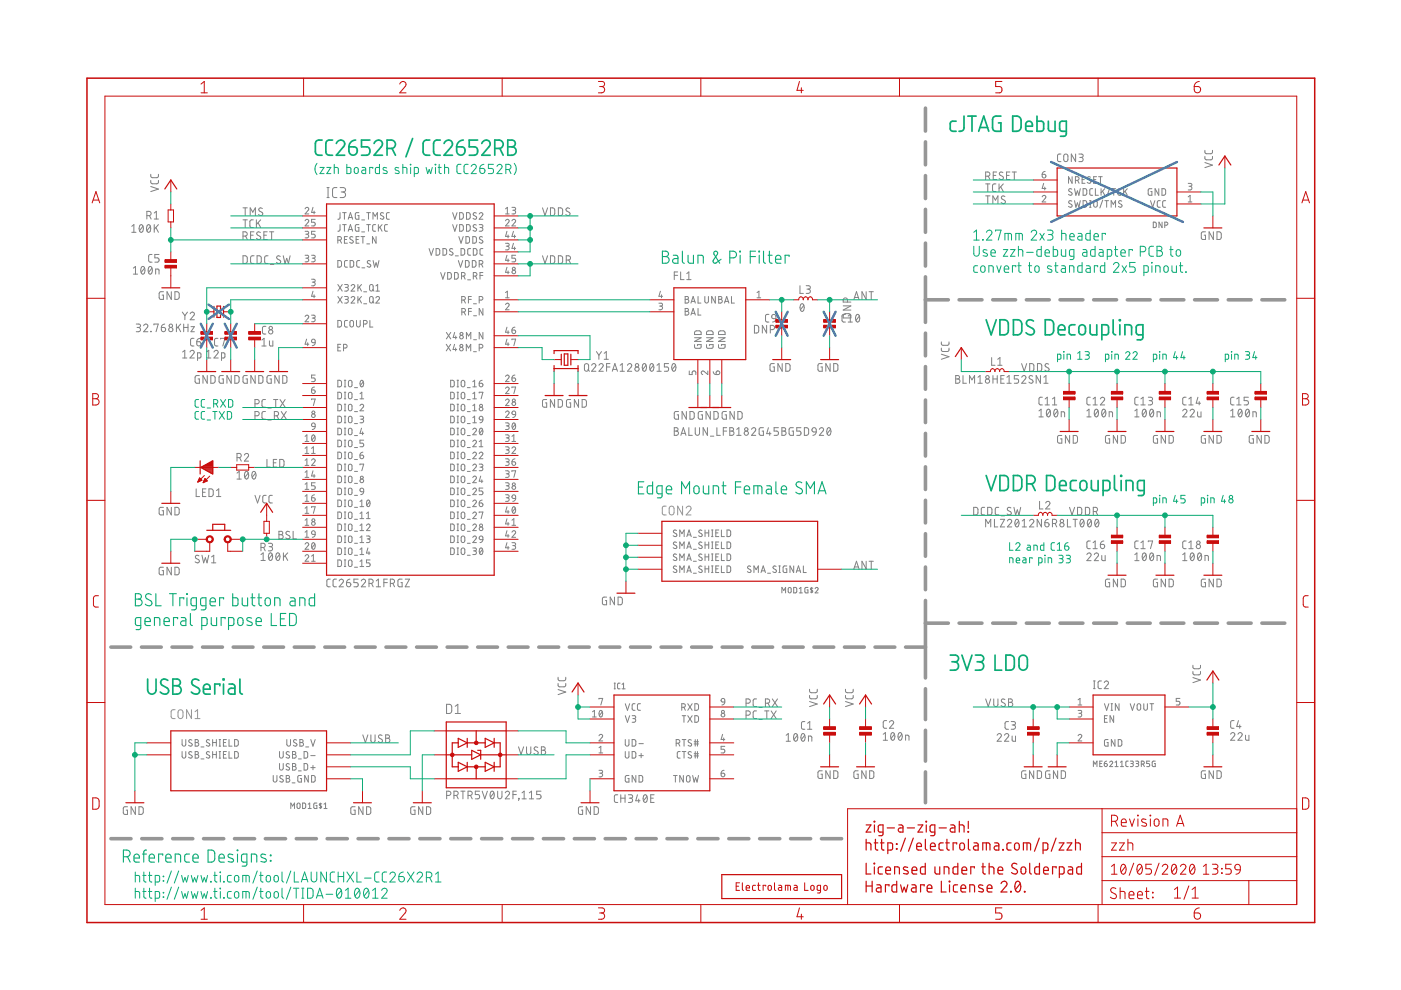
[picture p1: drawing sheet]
<svg xmlns="http://www.w3.org/2000/svg" width="297mm" height="210mm" viewBox="0 0 297 210" stroke-linecap="round" stroke-linejoin="round" font-family="sans-serif">
<g fill="none" stroke="#969696" stroke-width=".76">
<path d="M196.2 22.9v4.9M196.2 30.1v4.8M196.2 37.2v4.9M196.2 44.4v4.9M196.2 51.5v4.9M196.2 58.7v9.6M196.2 70.6v4.8M196.2 77.7v4.8M196.2 63.6h4.9M203.3 63.6h4.9M210.5 63.6h4.8M217.6 63.6h4.9"/>
<path d="M224.7 63.6h4.9M231.9 63.6h4.8M239 63.6h4.9M246.1 63.6h4.9M253.3 63.6h4.8M260.4 63.6h4.9M267.5 63.6h4.9M196.2 84.8v4.8M196.2 91.9v4.8M196.2 99v4.8M196.2 106.1v4.8M196.2 113.2v4.7"/>
<path d="M23.5 137.2h4.2M30 137.2h4.2M36.5 137.2h4.2M42.9 137.2h4.3M49.4 137.2h4.2M55.9 137.2h4.2M62.4 137.2h4.2M68.9 137.2h4.2M75.4 137.2h4.1M81.8 137.2h4.2M88.3 137.2h4.2M94.8 137.2h4.2"/>
<path d="M101.3 137.2h4.2M107.8 137.2h4.2M114.2 137.2h4.2M120.7 137.2h4.2M127.2 137.2h4.2M133.7 137.2h4.2M140.2 137.2h4.2M146.6 137.2h4.2M153.1 137.2h4.2M159.6 137.2h4.2M166.1 137.2h4.2M172.6 137.2h4.2"/>
<path d="M179 137.2h4.2M185.5 137.2h4.2M192 137.2h4.2M196.2 120.2v4.8M196.2 127.3v16.4M196.2 132.1h4.9M203.3 132.1h4.9M210.5 132.1h4.8M217.6 132.1h4.9M224.7 132.1h4.9M231.9 132.1h4.8M239 132.1h4.9"/>
<path d="M246.1 132.1h4.9M253.3 132.1h4.8M260.4 132.1h4.9M267.5 132.1h4.9M196.2 146v6.6M196.2 154.8v6.6M23.5 177.8h4.3M30.1 177.8h4.2M36.6 177.8h4.3M43.2 177.8h4.2M49.7 177.8h4.3M56.3 177.8h4.2"/>
<path d="M62.8 177.8h4.3M69.4 177.8h4.2M75.9 177.8h4.3M82.5 177.8h4.2M89 177.8h4.3M95.6 177.8h4.2M102.1 177.8h4.3M108.7 177.8h4.2M115.2 177.8h4.3M121.8 177.8h4.2M128.3 177.8h4.3M134.9 177.8h4.2"/>
<path d="M141.4 177.8h4.3M148 177.8h4.2M154.5 177.8h4.3M161.1 177.8h4.2M167.6 177.8h4.3M174.2 177.8h4.2M196.2 163.7v6.5"/>
</g>
<path d="M141.2 107.3h-.5l-.3 .4v1.2l.3 .3h.5M142 107.5l.3-.2 .5 .2 .1 1.2a.52 .52 0 0 1-.5 .5 .52 .52 0 0 1-.5-.5zM144.7 107.3v1.9l-1-1.9v1.9M145.5 107.7a.52 .52 0 0 1 .7-.4 .52 .52 0 0 1 .2 .8l-.9 1.1h1M37.1 150.5h-.5l-.3 .4v1.2l.3 .2 .5 .1M37.9 150.7l.3-.2 .5 .2 .1 1.1a.53 .53 0 0 1-.5 .6 .53 .53 0 0 1-.6-.6zM40.6 150.5v1.9l-1-1.9v1.9M41.4 152.4h1M41.4 150.9l.5-.4v1.9" fill="none" stroke="#969696" stroke-width=".21"/>
<g fill="none" stroke="#808080" stroke-width=".21">
<path d="M32 38.2v.6l.3 .2 1.1-.1 .2-.1v-.6M32 37l.1 .6 .2 .1h1.1l.2-.3v-.4M32 39.5l1.6 .6-1.6 .5M69.3 39.8h.5M69.6 39.8v2.1M71.4 39.8h-.6l-.3 .4v1.4l.3 .2 .6 .1M72.1 39.8h.7a.47 .47 0 0 1 .5 .4 .47 .47 0 0 1-.5 .5h-.5M209 37.4h.4a.44 .44 0 0 0 .5-.5 .44 .44 0 0 0-.5-.4h-.4v1.6M209 39h.9M209.4 39v1.6M209.5 37.4l.4 .7M210.6 37.2h.5"/>
<path d="M211.2 39h-.5l-.3 .4 .1 1 .2 .2h.5M211.3 36.5h-.7v1.6h.7M211.8 39v1.6M212.2 39.6l.5 1M212.6 36.6a.41 .41 0 0 0-.5-.1 .41 .41 0 0 0-.1 .6l.6 .3a.38 .38 0 0 1 .1 .5 .38 .38 0 0 1-.5 .2l-.4-.2M212.7 39l-.9 1M213.4 37.2h.6M214.1 36.5h-.7v1.6h.7M214.6 36.5h.9M215.1 36.5v1.6M221 37h.4a.4 .4 0 0 1 .4 .4 .4 .4 0 0 1-.5 .3 .4 .4 0 0 1-.3-.3zM221.3 38.9l-.3 1.1h.7"/>
<path d="M221.5 39.7v.6M221.6 36.3l-.4 .2-.2 .5M224.9 32.7h-.5l-.2 .3v1.1l.2 .1 .5 .1M225.7 32.8l.3-.1 .3 .1 .1 1a.44 .44 0 0 1-.4 .5 .44 .44 0 0 1-.5-.5zM227.3 37.5v1.4l-.8-1.4v1.4M228 38.2h.4a.39 .39 0 0 0 .4-.3 .39 .39 0 0 0-.4-.4h-.4v1.4M228 32.7v1.6l-.9-1.6v1.6M228.5 38.2l.3 .7M228.7 32.7h.6a.36 .36 0 0 1 .4 .3 .36 .36 0 0 1-.4 .4h-.4M229.2 33.4a.44 .44 0 0 1 .5 .4 .44 .44 0 0 1-.5 .5h-.5M229.4 38.1h.5M230 37.5h-.6v1.4h.6"/>
<path d="M231.2 37.6a.35 .35 0 0 0-.5-.1 .35 .35 0 0 0 0 .5l.4 .3a.39 .39 0 0 1 0 .6 .39 .39 0 0 1-.6-.2M231.9 38.1h.4M232.5 37.5h-.6v1.4h.6M232.9 37.5h.8M233.3 37.5v1.4M235.3 39.9l-.6 1.7M251.9 38.9h.6l.2 .2-.2 .4h-.4M252.3 39.5a.39 .39 0 0 1 .4 .4 .39 .39 0 0 1-.4 .4h-.4M255.5 33.2v.5l.3 .2h1.1l.1-.2 .1-.5M255.5 31.9v.5l.3 .2h1.1l.1-.2 .1-.5M255.5 34.5l1.6 .5-1.6 .5M27.9 48l.5-.4v1.7"/>
<path d="M27.9 49.3h.9M28.3 56.9l.4-.4v1.6M28.3 58.1h.9M29.7 47.7l.3-.1a.97 .97 0 0 1 0 1.7 1.02 1.02 0 0 1-.3-1.6zM30 56.6l.3-.1a.97 .97 0 0 1 0 1.6 1.02 1.02 0 0 1-.3-1.5zM30.3 48l-.7 .9M30.6 56.9l-.7 .9M31.1 45.7h.5a.46 .46 0 0 0 .4-.4 .46 .46 0 0 0-.4-.5h-.5v1.6M31.3 47.7l.2-.1a.97 .97 0 0 1 0 1.7 1.02 1.02 0 0 1-.2-1.6zM31.6 56.6l.3-.1a.97 .97 0 0 1 0 1.6 1.02 1.02 0 0 1-.3-1.5zM31.7 45.7l.3 .7M31.9 48l-.7 .9"/>
<path d="M32.2 56.9l-.7 .9M32.2 54h-.5l-.2 .3v1.1l.2 .2h.5M32.7 47.6v1.7M32.7 45.2l.4-.4v1.6M32.7 46.4h.9M33 58.1v-1.1l.7 .2v.9M33.1 48.3l.5 1M33.6 47.6l-.9 1M33.7 54h-.9v.7h.6a.46 .46 0 0 1 .3 .4 .46 .46 0 0 1-.3 .5h-.6M51.5 50.1h.5a.46 .46 0 0 0 .4-.5 .46 .46 0 0 0-.4-.5h-.5v1.7M51.5 54.2l.7 .1 .2 .2v.9l-.2 .4-.7 .1zM51.5 44.1h.9"/>
<path d="M51.5 46.6h.9M52 44.1v1.6M52 46.6v1.6M52.1 50.1l.3 .7M53 45.7v-1.6l.6 .9 .5-.9v1.6M53.1 49.9h.6M53.7 46.6l-.5 .1-.2 .3v1l.2 .2h.5M53.8 49.1h-.7v1.7h.7M53.9 54.2l-.5 .1-.3 .3 .1 1 .2 .2 .5 .1M54.4 46.6v1.6M54.5 54.2l.6 .1 .3 .2v1.1l-.3 .2-.6 .1zM54.7 47.2l.6 1"/>
<path d="M55.2 49.3l-.4-.2-.4 .4 .1 .2 .6 .4a.38 .38 0 0 1 .1 .5 .38 .38 0 0 1-.5 .2l-.3-.3M55.3 46.6l-.9 1M55.6 44.2a.41 .41 0 0 0-.6-.1 .41 .41 0 0 0-.1 .6l.6 .3a.41 .41 0 0 1 .1 .6 .41 .41 0 0 1-.6 0l-.2-.1M55.9 49.9h.6M56.7 49.1h-.8v1.7h.8M56.8 54.2l-.5 .1-.2 .3v1l.2 .2 .5 .1M57.1 49.1h.9M57.3 56h.8M57.6 49.1v1.7M59.4 54.4l-.4-.2-.3 .4v.2l.6 .4a.38 .38 0 0 1 .2 .5 .38 .38 0 0 1-.6 .1l-.3-.2M60 54.2l.4 1.7 .4-1.1 .4 1.1 .3-1.7M64.7 44.3a.38 .38 0 0 1 .5-.3 .38 .38 0 0 1 .1 .6l-.6 .8h.8"/>
<path d="M64.7 49l.6 .1 .1 .2-.1 .3-.5 .1M64.7 54.1h.6l.1 .3-.1 .3h-.5M64.7 46.8a.38 .38 0 0 1 .5-.3 .38 .38 0 0 1 .1 .6l-.6 .8h.8M65.1 49.7a.39 .39 0 0 1 .4 .3 .39 .39 0 0 1-.4 .4h-.4M65.1 54.7a.39 .39 0 0 1 .4 .4 .39 .39 0 0 1-.4 .4h-.4M66.1 59.2h.6l.1 .2-.1 .4h-.5M66.1 54.1h.6l.1 .3-.1 .3h-.5M66.4 44l-.3 1h.7M66.4 59.8a.39 .39 0 0 1 .4 .4 .39 .39 0 0 1-.4 .4h-.3M66.4 54.7a.39 .39 0 0 1 .4 .4 .39 .39 0 0 1-.4 .4h-.3M66.6 44.7v.7M66.8 49h-.7v.7h.4a.4 .4 0 0 1 .3 .3 .4 .4 0 0 1-.3 .4h-.4"/>
<path d="M66.8 46.5h-.7v.6h.4a.4 .4 0 0 1 .3 .4 .4 .4 0 0 1-.3 .4h-.4M69.3 41.9h.5M71.6 50.9h.4a.38 .38 0 0 0 .4-.4 .38 .38 0 0 0-.4-.3h-.4v1.4M71.6 55.2l.6 .1 .2 .2v.7l-.2 .4h-.6zM72.1 45.1v1.2l-.5 .2M72.1 47.6v1.2l-.5 .2M72.1 50.9l.3 .7M72.6 45.1h.8M72.6 47.6h.8M72.7 40.7a.59 .59 0 0 1 .6 .6 .59 .59 0 0 1-.6 .6h-.6M73 50.8h.5M73 45.1v1.4"/>
<path d="M73 47.6v1.4M73.7 55.2l-.5 .1-.2 .2 .1 1 .1 .1h.5M73.7 50.2h-.7v1.4h.7M73.8 46.5l.5-1.4 .5 1.4M73.8 49l.5-1.4 .5 1.4M74 46.1h.7M74 48.7h.7M74.2 55.2l.6 .1 .2 .2v.9l-.2 .2h-.6zM74.8 50.3a.35 .35 0 0 0-.5-.1 .35 .35 0 0 0 0 .5l.4 .3a.38 .38 0 0 1 0 .6 .38 .38 0 0 1-.6-.2M75.5 50.8h.5M76.1 45.1h-.6l-.1 .2-.1 .9 .2 .3h.6v-.8h-.2M76.1 47.6h-.6l-.1 .2-.1 .9 .2 .3h.6v-.8h-.2"/>
<path d="M76.1 50.2h-.6v1.4h.6M76.3 55.2l-.5 .1-.2 .2 .1 1 .1 .1h.5M76.5 50.2h.8M76.7 46.6h.6M76.7 49.2h.6M76.7 56.8h.6M76.9 50.2v1.4M77.7 45.1h.8M77.7 47.6h.8M77.8 51.7h.6M78.1 45.1v1.4M78.1 47.6v1.4"/>
<path d="M78.5 55.4a.35 .35 0 0 0-.5-.1 .35 .35 0 0 0 0 .5l.4 .2a.38 .38 0 0 1 0 .6 .38 .38 0 0 1-.6-.1M79.1 46.5v-1.4l.4 .7 .5-.7v1.4M79.1 55.2l.3 1.4 .3-.9 .3 .9 .3-1.4M79.6 47.6h-.4l-.2 .3v.9l.2 .2h.4M79.7 50.2v1.4l-.7-1.4v1.4M80.2 47.6v1.4M80.5 48.2l.5 .8M81 47.6l-.8 .9M81.3 45.2l-.4-.1-.2 .3v.2l.5 .3a.38 .38 0 0 1 0 .6 .38 .38 0 0 1-.6-.2M82.1 47.6h-.4l-.2 .3 .1 .9 .1 .2h.4M82.5 45.1h-.4l-.2 .3 .1 .9 .1 .2h.4M91 52.7l.4 1.4 .5-1.4"/>
<path d="M92.5 52.7h.5l.2 .2v.8l-.2 .4h-.5zM93.4 57.8l.5 1.4 .5-1.4M93.9 52.7h.5l.3 .2v.8l-.3 .4h-.5zM94.9 57.8h.5l.3 .2v.8l-.3 .3-.5 .1zM96 45.1l.4 1.4 .5-1.4M96 47.6l.4 1.4 .5-1.4M96 52.8l-.5-.1-.2 .3 .1 .2 .5 .3a.38 .38 0 0 1 0 .6 .38 .38 0 0 1-.6-.2M96.4 57.8h.5l.2 .2 .1 .8-.3 .3-.5 .1zM96.5 54.3h.7M97.2 55.2l.4 1.4 .5-1.4M97.3 50.2l.4 1.4 .5-1.4M97.5 45.1h.5l.2 .2v.8l-.2 .3-.5 .1z"/>
<path d="M97.5 47.6h.5l.2 .3v.7l-.2 .4h-.5zM97.7 52.7h.6l.2 .2v.8l-.2 .4h-.6zM97.9 58.5h.3a.38 .38 0 0 0 .4-.3 .38 .38 0 0 0-.4-.4h-.3v1.4M98.3 58.5l.3 .7M98.7 55.2l.5 .1 .2 .2 .1 .7-.3 .4h-.5zM98.8 50.2h.5l.2 .2v.9l-.2 .2-.5 .1zM98.9 45.1h.5l.3 .2v.8l-.3 .3-.5 .1zM98.9 47.6h.5l.3 .3v.7l-.3 .4h-.5zM99.1 59.3h.7M99.8 52.7h-.4l-.2 .3v.9l.2 .2h.4M100.1 55.2l.6 .1 .2 .2v.7l-.2 .4h-.6zM100.2 50.2h.6l.2 .2v.9l-.2 .2-.6 .1z"/>
<path d="M100.4 52.7h.5l.2 .2v.8l-.2 .4h-.5zM100.4 58.5h.3a.38 .38 0 0 0 .4-.3 .38 .38 0 0 0-.4-.4h-.3v1.4M100.8 58.5l.3 .7M101 45.2l-.5-.1-.2 .3 .1 .2 .5 .3a.38 .38 0 0 1 0 .6 .38 .38 0 0 1-.6-.2M101 47.7l-.5-.1-.2 .3 .1 .2 .5 .3a.38 .38 0 0 1 0 .6 .38 .38 0 0 1-.6-.2M101.6 45.4a.38 .38 0 0 1 .5-.3 .38 .38 0 0 1 .2 .6l-.7 .8h.8M101.6 47.6h.6l.2 .3-.2 .3h-.4M101.6 56h.4a.38 .38 0 0 0 .4-.4 .38 .38 0 0 0-.4-.4h-.4v1.4M101.8 58.4h.6M102 48.2a.39 .39 0 0 1 .4 .4 .39 .39 0 0 1-.4 .4h-.4M102.1 56l.3 .6M102.3 50.3a.35 .35 0 0 0-.5-.1 .35 .35 0 0 0 0 .5l.4 .3a.39 .39 0 0 1 0 .6 .39 .39 0 0 1-.6-.2"/>
<path d="M102.4 52.7h-.4l-.2 .3v.9l.2 .2h.4M102.4 57.8h-.6v1.4M107.2 46.8a.38 .38 0 0 1 .5-.3 .38 .38 0 0 1 .1 .6l-.6 .8h.7M107.2 51.6h.6l.1 .2-.1 .4h-.5M107.2 44.3l.4-.3v1.4M107.2 45.4h.7M107.5 49l-.3 1.1h.7M107.5 56.7l-.3 1h.7M107.5 54.1l-.3 1.1h.7M107.6 52.2a.39 .39 0 0 1 .4 .4 .39 .39 0 0 1-.4 .4h-.4M107.7 49.8v.6M107.7 54.9v.6"/>
<path d="M107.7 57.4v.7M108.5 44h.7l.1 .2-.1 .4h-.5M108.5 46.8a.38 .38 0 0 1 .6-.3 .38 .38 0 0 1 .1 .6l-.7 .8h.8M108.9 49l-.4 1.1h.8M108.9 51.6l-.4 1.1h.8M108.9 44.6a.39 .39 0 0 1 .4 .4 .39 .39 0 0 1-.4 .4h-.4M109.1 49.8v.6M109.1 52.4v.6M109.3 54.1h-.8v.6h.5a.4 .4 0 0 1 .3 .4 .4 .4 0 0 1-.3 .4h-.5M115 54.2l.5 1.7 .6-1.7M115 44.1l.5 1.6 .6-1.6M116.7 54.2l.6 .1 .3 .2v.9l-.3 .4-.6 .1z"/>
<path d="M116.7 44.1h.6l.3 .3v.9l-.3 .4h-.6zM118.4 54.2l.6 .1 .3 .2v.9l-.3 .4-.6 .1zM118.4 44.1h.6l.3 .3v.9l-.3 .4h-.6zM120.1 55.1h.4a.46 .46 0 0 0 .5-.4 .46 .46 0 0 0-.5-.5h-.4v1.7M120.6 55.1l.4 .8M120.8 44.2a.41 .41 0 0 0-.6-.1 .41 .41 0 0 0-.1 .6l.6 .3a.38 .38 0 0 1 .1 .5 .38 .38 0 0 1-.5 .2l-.3-.2M143 58.4h.7M143.7 57.7h-.7v1.6M144.3 57.7v1.6h.7M145.6 58l.4-.3v1.6M145.6 59.3h.9M209 41.5h.9"/>
<path d="M209.4 41.5v1.7M210.5 43.2v-1.7l.6 .9 .5-.9v1.7M213.1 41.7a.41 .41 0 0 0-.6-.1 .41 .41 0 0 0-.1 .5l.6 .4a.38 .38 0 0 1 .1 .5 .38 .38 0 0 1-.5 .1l-.3-.2M221 41.7a.38 .38 0 0 1 .5-.3 .38 .38 0 0 1 .1 .6l-.6 .8h.7M227.2 42.7l-.4-.1-.2 .3 .6 .4a.38 .38 0 0 1-.1 .7 .38 .38 0 0 1-.6-.2M227.2 40.1l-.4-.1-.2 .3 .6 .5a.38 .38 0 0 1-.1 .6 .38 .38 0 0 1-.6-.2M227.8 42.5l.3 1.4 .3-.9 .3 .9 .3-1.4M227.8 40l.3 1.4 .3-.9 .3 .9 .3-1.4M229.6 42.5l.6 .1 .2 .2v.8l-.2 .3h-.6zM229.6 40h.6l.2 .2v.8l-.2 .4h-.6zM231 43.9h.3M231 42.5h.3"/>
<path d="M231.2 42.5v1.4M231.7 40h-.5l-.1 .3v.9l.1 .2h.5M232 42.7h.5l.1 .9a.38 .38 0 0 1-.3 .3 .38 .38 0 0 1-.4-.3zM232.2 40v1.4h.7M233.4 40v1.4M233.8 40.6l.4 .8M233.8 42.4l-.6 1.7M234.2 40l-.8 .9M234.3 42.5h.7M234.6 42.5v1.4M235.6 43.9v-1.4l.5 .8 .4-.8v1.4M235.8 40h.7"/>
<path d="M236.1 40v1.4M237.7 40h-.5l-.2 .3v.9l.2 .2h.5M237.8 42.7l-.4-.1-.2 .3 .5 .4a.38 .38 0 0 1 0 .7 .38 .38 0 0 1-.6-.2M238.2 40v1.4M238.5 40.6l.5 .8M239 40l-.8 .9M243.9 42.5l.5 1.4 .5-1.4M244.2 40h-.6l-.1 .2-.1 .9 .2 .3h.6v-.8h-.2M244.5 47.1h.5l.1 .2v.8l-.1 .1-.5 .1zM245.7 40v1.4l-.8-1.4v1.4M246 42.5l-.4 .1-.2 .3v.9l.2 .1h.4M246.4 40h.5l.2 .2v.8l-.2 .4h-.5z"/>
<path d="M246.4 47.1v1.2l-.7-1.2v1.2M247 47.8l.5-.2v-.4l-.5-.1v1.2M247.1 42.5l-.4 .1-.2 .3v.9l.2 .1h.4M251.9 41.7l.4-.3v1.4M251.9 42.8h.8M255.6 49.1h-.5l-.4 .3v1l.2 .4h.7v-.9h-.3M257.3 49.1v1.7l-1-1.7v1.7M258 49.1l.7 .1 .2 .2v.9l-.2 .5h-.7zM28.9 68.7h.5a.36 .36 0 0 1 .4 .4 .36 .36 0 0 1-.4 .3h-.3M29.3 69.4a.46 .46 0 0 1 .5 .5 .46 .46 0 0 1-.5 .4h-.4M30.5 69.1a.44 .44 0 0 1 .6-.4 .44 .44 0 0 1 .1 .7l-.7 .9h.8M32 70.3h.1"/>
<path d="M32.6 68.9v-.2h.9l-.4 1.6M34.2 69.4h.6a.45 .45 0 0 1 .3 .5 .45 .45 0 0 1-.5 .4 .45 .45 0 0 1-.4-.4zM34.6 61.8h-.5l-.3 .3-.1 1 .3 .4h.6v-.9h-.2M34.9 68.7l-.6 .3-.1 .4M36.3 61.8v1.7l-.9-1.7v1.7M37.1 61.8l.6 .1 .3 .2v.9l-.3 .4-.6 .1zM37.4 68.7v1.6M37.8 69.3l.5 1M38.3 68.7l-.9 1M38.7 66.2l.5 .7M38.7 74.6l.5-.3v1.6M38.7 75.9h.9"/>
<path d="M38.9 69.4h1M38.9 68.7v1.6M39.2 66.9v.9M39.8 66.2l-.6 .7M39.9 68.7v1.6M40.3 74.6a.44 .44 0 0 1 .6-.3 .44 .44 0 0 1 .1 .7l-.7 .9h.9M40.3 66.5a.44 .44 0 0 1 .6-.3 .44 .44 0 0 1 .2 .7l-.8 .9h.9M40.5 69.3h.7l-.7 1h.7M41.1 71.7l-.5 .1-.2 .3v1l.2 .2 .5 .1M41.7 72.5h.5a.45 .45 0 0 1 .4 .5 .45 .45 0 0 1-.5 .4 .45 .45 0 0 1-.4-.5zM41.9 75.9h.5l.2-.2-.1-.9h-.6v1.6M42.3 79.6l-.8 .1v1.5l.8 .1v-1h-.3"/>
<path d="M42.4 71.7l-.4 .2-.3 .6M43.8 75.9h.9M43.8 74.6l.5-.3v1.6M43.9 79.6v1.7l-.9-1.7v1.7M44.7 79.6l.6 .1 .3 .2v.9l-.3 .4-.6 .1zM45.4 74.6a.44 .44 0 0 1 .6-.3 .44 .44 0 0 1 .1 .7l-.7 .9h.9M46.2 71.7l-.5 .1-.2 .3v1l.2 .2 .5 .1M46.8 71.9v-.2h.9l-.5 1.7M47 75.9h.5l.2-.2-.1-.9h-.6v1.6M47.3 79.6l-.8 .1v1.5l.8 .1v-1h-.2M49 79.6v1.7l-.9-1.7v1.7M49.8 79.6l.6 .1 .3 .2v.9l-.3 .4-.6 .1z"/>
<path d="M52.4 79.6l-.8 .1v1.5l.8 .1v-1h-.2M54.1 79.6v1.7l-.9-1.7v1.7M54.9 79.6l.6 .1 .2 .2v1.1l-.2 .2-.6 .1zM55.5 72.1l.5-.4v1.7M55.5 73.4h.9M56.4 69.2h-.5l-.3 .4 .1 1 .2 .2h.5M57.1 72.3v.9l.3 .2h.4v-1.1M57.5 79.6l-.8 .1v1.5l.8 .1v-1h-.3M59.2 79.6v1.7l-.9-1.7v1.7M59.9 79.6l.7 .1 .2 .2v1.1l-.2 .2-.7 .1zM64.7 67.1a.38 .38 0 0 1 .5-.3 .38 .38 0 0 1 .1 .6l-.6 .8h.8M65 71.9l-.3 1.1h.8"/>
<path d="M65.2 72.7v.6M66.1 66.8h.6l.1 .3-.1 .3h-.5M66.2 72h.5l.1 .7-.7-.1zM66.4 61.7l-.3 1.1h.7M66.4 67.4a.39 .39 0 0 1 .4 .4 .39 .39 0 0 1-.4 .4h-.3M66.6 62.5v.6M66.8 79.5h-.7v.6h.4a.4 .4 0 0 1 .3 .4 .4 .4 0 0 1-.3 .4h-.4M66.8 72.7l-.1 .3-.5 .3M71.6 67.9l.6 .1 .2 .2v.7l-.2 .4h-.6zM71.6 60.3l1 1.4M71.6 62.9l1 1.4M71.6 73.6h.5"/>
<path d="M72.2 73h-.6v1.4h.6M72.6 60.3l-1 1.4M72.6 62.9l-1 1.4M72.8 73.8h.4a.39 .39 0 0 0 .4-.4 .39 .39 0 0 0-.4-.4h-.4v1.4M73.1 60.3h.6l.2 .3-.2 .3h-.5M73.1 62.9h.6l.2 .2-.2 .3-.5 .1M73.5 60.9a.39 .39 0 0 1 .4 .4 .39 .39 0 0 1-.4 .4h-.4M73.5 63.5a.39 .39 0 0 1 .4 .4 .39 .39 0 0 1-.4 .4h-.4M73.7 67.9l-.5 .1-.2 .2 .1 .9 .2 .2h.4M74.3 68.1h.5l.2 .8a.38 .38 0 0 1-.4 .4 .38 .38 0 0 1-.4-.4zM74.4 60.6a.38 .38 0 0 1 .6-.3 .38 .38 0 0 1 .1 .6l-.7 .8h.8M74.4 63.2a.38 .38 0 0 1 .6-.3 .38 .38 0 0 1 .1 .6l-.7 .8h.8"/>
<path d="M75.6 67.9v1a.39 .39 0 0 0 .4 .4 .39 .39 0 0 0 .4-.4v-1M75.9 60.3v1.4M75.9 62.9v1.4M76.2 60.9l.4 .8M76.2 63.4l.4 .9M76.6 60.3l-.7 .9M76.6 62.9l-.7 .8M77.1 68.7h.4a.38 .38 0 0 0 .4-.4 .38 .38 0 0 0-.4-.4h-.4v1.4M77.1 61.9h.6M77.1 64.4h.6M78.4 67.9v1.4h.7M78.5 60.4h.5l.1 .9a.38 .38 0 0 1-.4 .4 .38 .38 0 0 1-.3-.4z"/>
<path d="M78.5 63h.5l.1 .9a.38 .38 0 0 1-.4 .4 .38 .38 0 0 1-.3-.4zM79 61.4l.3 .3M79 63.9l.3 .4M79.7 63.2a.38 .38 0 0 1 .5-.3 .38 .38 0 0 1 .1 .6l-.6 .8h.8M79.7 61.7h.8M79.7 60.6l.4-.3v1.4M94.6 73l.9 1.4M94.6 70.5l1 1.4M95.5 73l-.9 1.4M95.6 70.5l-1 1.4M96.4 73l-.3 1.1h.7M96.4 70.5l-.3 1.1h.8"/>
<path d="M96.6 73.8v.6M96.6 71.2v.7M97.9 63.6h.4a.38 .38 0 0 0 .4-.4 .38 .38 0 0 0-.4-.3h-.4v1.4M97.9 66.2h.4a.38 .38 0 0 0 .4-.4 .38 .38 0 0 0-.4-.4h-.4v1.4M98.4 63.6l.3 .7M98.4 66.2l.3 .6M98.9 74.4v-1.4l.4 .8 .5-.8v1.4M98.9 71.9v-1.4l.5 .7 .4-.7v1.4M99.3 63.5h.6M99.3 66h.6M99.9 62.9h-.6v1.4M99.9 65.4h-.6v1.4"/>
<path d="M100.4 64.4h.6M100.4 74.6h.6M100.4 67h.6M100.4 72h.6M101.6 63.6h.4a.38 .38 0 0 0 .4-.4 .38 .38 0 0 0-.4-.3h-.4v1.4M101.6 73.8h.4a.39 .39 0 0 0 .4-.4 .39 .39 0 0 0-.4-.4h-.4v1.4M102.4 65.4v1.4l-.8-1.4v1.4M102.4 70.5v1.4l-.8-1.4v1.4M107.2 64.6a.38 .38 0 0 1 .5-.3 .38 .38 0 0 1 .1 .6l-.6 .8h.7M107.2 79.8a.38 .38 0 0 1 .5-.3 .38 .38 0 0 1 .1 .6l-.6 .8h.7M107.2 62l.4-.3v1.4M107.2 63.1h.7"/>
<path d="M107.5 71.9l-.3 1.1h.7M107.5 69.4l-.3 1h.7M107.7 70.1v.7M107.7 72.7v.6M108.5 70h.5a.39 .39 0 0 1 .3 .4 .39 .39 0 0 1-.4 .4 .39 .39 0 0 1-.4-.4zM108.5 72.1v-.2h.8l-.4 1.4M109.2 79.5l-.4 .1-.3 .5M109.2 69.4l-.4 .1-.3 .5M124 77.2l.4-.1 .3 .1 .1 1.1a.44 .44 0 0 1-.4 .4 .44 .44 0 0 1-.5-.4zM124.6 78.4l.4 .3M125.4 77.4a.44 .44 0 0 1 .7-.3 .44 .44 0 0 1 .1 .7l-.8 .9h.9M126.4 74.5l.6 .8"/>
<path d="M127 75.3v.9M127 77.4a.44 .44 0 0 1 .6-.3 .44 .44 0 0 1 .2 .7l-.8 .9h.9M127.5 74.5l-.5 .8M128.1 74.9l.4-.4v1.7M128.1 76.2h.9M128.6 77.8h.7M129.3 77.1h-.7v1.6M129.8 78.7l.6-1.6 .5 1.6M130 78.3h.8M131.5 78.7h.9M131.5 77.4l.4-.3v1.6M133 77.4a.45 .45 0 0 1 .7-.3 .45 .45 0 0 1 .1 .7l-.8 .9h.9"/>
<path d="M136.4 77.2l.1-.1a.8 .8 0 0 1 .6 .6 .8 .8 0 0 1-.2 .8l-.3 .2a1.04 1.04 0 0 1-.2-1.5zM137 77.4l-.8 1M137.9 77.2l.1-.1a.8 .8 0 0 1 .7 .6 .8 .8 0 0 1-.2 .8l-.3 .2a1.04 1.04 0 0 1-.3-1.5zM138.5 77.4l-.7 1M139.3 78.7h.9M139.3 77.4l.4-.3v1.6M139.7 64.3h.6l.2 .2-.2 .4h-.5M140 61.7l-.3 1.1h.8M140.1 64.9a.39 .39 0 0 1 .4 .4 .39 .39 0 0 1-.4 .4h-.4M140.3 62.5v.6M141.8 77.1h-.9v.7h.5a.46 .46 0 0 1 .4 .5 .46 .46 0 0 1-.4 .4h-.5M142.6 77.2l.3-.1a.97 .97 0 0 1 0 1.6 1.02 1.02 0 0 1-.3-1.5z"/>
<path d="M143.2 77.4l-.7 1M145.3 62.9l.6 .1 .1 .2-.3 .3a.39 .39 0 0 1 .4 .4 .39 .39 0 0 1-.4 .4h-.4zM145.3 65.4l.6 .1 .1 .3-.3 .2a.39 .39 0 0 1 .4 .4 .39 .39 0 0 1-.4 .4h-.4zM145.3 63.5h.4M145.3 66h.4M146.1 78.7v.7h.6v-.4a.4 .4 0 0 1 .4-.4 .4 .4 0 0 1 .4 .4v.4M146.5 64.3l.5-1.4 .4 1.4M146.5 66.8l.5-1.4 .4 1.4M146.6 63.9h.7M146.6 66.4h.7M147.3 73.1v.6l.1 .1 .9 .1 .3-.2 .1-.6h-.8v.2M147.3 71.6h1.4l-1.4 .8h1.4"/>
<path d="M147.4 70.3l1-.1 .2 .2 .1 .5h-1.4zM148 62.9v1.4h.6M148 65.4v1.4h.6M149.4 62.9v1a.38 .38 0 0 0 .4 .4 .38 .38 0 0 0 .4-.4v-1M149.8 73.1v.6l.2 .1 .9 .1 .3-.2v-.6h-.8v.2M149.8 71.6h1.4l-1.4 .8h1.4M149.9 70.3l1.1-.1 .2 .2v.5h-1.4zM150.1 78.7v.7l-.8-.6a.38 .38 0 0 0-.6 .1 .38 .38 0 0 0 .3 .5M151.2 78.8l.3 .5 .3 .1M151.7 62.9v1.4l-.8-1.4v1.4M151.9 78.7a.39 .39 0 0 1 .7 .2 .39 .39 0 0 1-.4 .5h-.4zM152.3 73.1l.1 .6 .1 .1 .9 .1 .3-.2v-.6h-.7v.2"/>
<path d="M152.3 71.6h1.4l-1.4 .8h1.4M152.4 62.9l.6 .1 .1 .2-.3 .3a.39 .39 0 0 1 .3 .4 .39 .39 0 0 1-.3 .4h-.4zM152.4 63.5h.4M152.4 70.3l1.1-.1 .2 .2v.5h-1.4zM153.6 64.3l.5-1.4 .4 1.4M153.7 63.9h.7M155.1 62.9v1.4h.6M160 69h.6l.2 .3 .1 .9-.3 .4h-.6zM160.5 63.1h.8M160.5 62l.4-.3v1.4M162.5 69v1.6l-.9-1.6v1.6M163 66.7h-.5l-.2 .3v1.1l.2 .1 .5 .1"/>
<path d="M163.3 69.9h.5a.46 .46 0 0 0 .4-.5 .46 .46 0 0 0-.4-.4h-.5v1.6M163.7 66.8l.4-.1 .3 .1 .1 .8-.8-.1-.1-.4zM164.2 77.1h-.7l-.2 .2v1.1l.2 .3h.7v-.9h-.3M164.5 67.6l-.1 .4-.6 .3M165.8 77.1v1.6l-.9-1.6v1.6M166.6 77.1h.6l.3 .3v.9l-.3 .4h-.6zM169.6 60.6v1.6h.7M169.8 64.5l.3-.1a.97 .97 0 0 1 0 1.6 1.02 1.02 0 0 1-.3-1.5zM170.4 64.7l-.7 1M170.9 60.6h.5a.36 .36 0 0 1 .4 .3 .36 .36 0 0 1-.4 .4h-.3M171.4 61.3a.46 .46 0 0 1 .4 .5 .46 .46 0 0 1-.4 .4h-.5M174.3 77.1h-.6l-.2 .2-.1 1.1 .3 .3h.6v-.9h-.2"/>
<path d="M176 77.1v1.6l-.9-1.6v1.6M176.8 77.1h.6l.2 .3v1l-.2 .3h-.6zM178.8 64.9h1.6l-1.6 .8h1.6M178.9 66.7l.3-.2h.9l.3 .3v.6h-1.6zM179.2 66.7h-.5l-.2 .3v1.1l.2 .1 .5 .1M179.7 64.1v-.5a.46 .46 0 0 0-.5-.4 .46 .46 0 0 0-.4 .4v.5h1.6M179.8 68.3h.9M179.8 67l.5-.3v1.6M181 63.5l.6-1.7 .5 1.7M181.2 63.1h.8M181.6 66.8l.2-.1a.97 .97 0 0 1 0 1.6 1.02 1.02 0 0 1-.2-1.5zM182.2 67l-.7 .9"/>
<path d="M183.6 61.8v1.7l-.8-1.7v1.7M184.3 61.8h.9M184.7 61.8v1.7M199.6 73.8v.5l.3 .2h1.1l.2-.2v-.5M199.6 72.5v.5l.3 .2h1.1l.2-.2v-.5M199.6 75.1l1.6 .5-1.6 .6M202.6 79.6h.5a.36 .36 0 0 1 .3 .4 .36 .36 0 0 1-.3 .3 .46 .46 0 0 1 .4 .5 .46 .46 0 0 1-.4 .5h-.5zM204.2 79.6v1.7h.7M207.3 80l.5-.4v1.7M210.2 75.8v1.6h.8M210.5 79.6v1.7M211.4 79.6v1.7"/>
<path d="M211.5 77.4h.9M211.5 76.2l.5-.4v1.6M212.9 79.6h-.7v1.7h.7M213.5 80l.5-.4v1.7M216 79.6h-.9v.7h.5a.46 .46 0 0 1 .4 .5 .46 .46 0 0 1-.4 .5h-.5M216.6 77.1l.5 1.6 .6-1.6M216.6 80a.44 .44 0 0 1 .7-.4 .44 .44 0 0 1 .1 .7l-.8 1h.9M218.3 77.1h.6l.3 .3v1l-.3 .3h-.6zM218.9 79.8l-.1-.1a.38 .38 0 0 0-.6 .1 .38 .38 0 0 0 .2 .5l.5 .3a.44 .44 0 0 1-.1 .7 .44 .44 0 0 1-.7-.3M220 77.1h.6l.2 .3 .1 .9-.3 .4h-.6zM220.6 79.6v1.7l-.9-1.7v1.7M221.3 80l.5-.4v1.7"/>
<path d="M222.3 77.2l-.2-.1a.37 .37 0 0 0-.5 .2 .37 .37 0 0 0 .2 .5l.4 .2a.4 .4 0 0 1 .1 .6 .4 .4 0 0 1-.6 0l-.2-.1M50.2 97h.5a.44 .44 0 0 0 .5-.4 .44 .44 0 0 0-.5-.5h-.5v1.7M50.8 97l.4 .8M51.8 96.5a.44 .44 0 0 1 .6-.4 .44 .44 0 0 1 .2 .8l-.8 .9h.9M54.1 88.2h.4a.46 .46 0 0 0 .5-.5 .46 .46 0 0 0-.5-.5h-.4v1.7M54.1 85.6h.4a.46 .46 0 0 0 .5-.4 .46 .46 0 0 0-.5-.5h-.4v1.6M56.3 87.2l-.5 .1-.3 .3 .1 1.2 .7 .1M56.3 84.7h-.5l-.3 .4 .1 1.1 .7 .1M56.6 97.4v1.6h.7M56.8 89h.7M56.8 86.5h.7M58 98.1h.5"/>
<path d="M58 84.7h.9M58.2 88.2h.4a.46 .46 0 0 0 .5-.5 .46 .46 0 0 0-.5-.5h-.4v1.7M58.5 84.7v1.6M58.7 97.4h-.7v1.6h.7M58.7 88.2l.4 .7M59.3 97.4h.6l.3 .3v.9l-.3 .4h-.6zM59.4 84.7l1.1 1.6M59.6 87.2l1.1 1.7M60.5 84.7l-1.1 1.6M60.7 87.2l-1.1 1.7M64.7 92.5l.4-.3v1.4M64.7 95.1l.4-.4v1.4"/>
<path d="M64.7 97.6l.4-.3v1.4M64.7 93.6h.8M64.7 96.1h.8M64.7 98.7h.8M66.1 82.7h.4a.39 .39 0 0 1 .3 .4 .39 .39 0 0 1-.4 .3 .39 .39 0 0 1-.3-.3zM66.1 97.6a.38 .38 0 0 1 .5-.3 .38 .38 0 0 1 .1 .6l-.6 .8h.7M66.1 84.8v-.2h.7l-.4 1.4M66.1 96.1h.7M66.1 95.1l.3-.4v1.4M66.2 89.8l.2-.1 .3 .1 .1 .6h-.7zM66.2 92.3l.2-.1a.83 .83 0 0 1 0 1.4 .85 .85 0 0 1-.2-1.3zM66.4 99.8l-.3 1.1h.7"/>
<path d="M66.7 82.1l-.4 .1-.2 .5M66.8 92.5l-.7 .8M66.8 90.4l-.1 .4-.5 .3M71.6 80.6l.6 .1 .2 .2v.7l-.2 .4h-.6zM71.6 83.2h.6l.2 .2v.8l-.2 .3-.6 .1zM71.6 85.7h.6l.2 .3v.7l-.2 .4h-.6zM71.6 88.2l.6 .1 .2 .2v.8l-.2 .3h-.6zM71.6 90.8h.6l.2 .2v.8l-.2 .4h-.6zM71.6 93.3l.6 .1 .2 .2v.7l-.2 .4h-.6zM71.6 95.9h.6l.2 .2v.8l-.2 .3-.6 .1zM71.6 98.4h.6l.2 .2v.8l-.2 .4h-.6zM73 80.6h.3"/>
<path d="M73 82h.3M73 83.2h.3M73 84.6h.3M73 85.7h.3M73 87.1h.3M73 88.2h.3M73 89.6h.3M73 90.8h.3M73 92.2h.3M73 93.3h.3M73 94.7h.3M73 95.9h.3"/>
<path d="M73 97.3h.3M73 98.4h.3M73 99.8h.3M73.2 80.6v1.4M73.2 83.2v1.4M73.2 85.7v1.4M73.2 88.2v1.4M73.2 90.8v1.4M73.2 93.3v1.4M73.2 95.9v1.4M73.2 98.4v1.4M74 80.8l.3-.2 .2 .2 .1 .8a.38 .38 0 0 1-.3 .4 .38 .38 0 0 1-.4-.4z"/>
<path d="M74 83.3l.3-.1 .2 .1 .1 .9a.38 .38 0 0 1-.3 .4 .38 .38 0 0 1-.4-.4zM74 85.8l.3-.1 .2 .1 .1 .9a.38 .38 0 0 1-.3 .4 .38 .38 0 0 1-.4-.4zM74 88.4l.3-.2 .2 .2 .1 .9a.38 .38 0 0 1-.3 .3 .38 .38 0 0 1-.4-.3zM74 90.9l.3-.1 .2 .1 .1 .9a.38 .38 0 0 1-.3 .4 .38 .38 0 0 1-.4-.4zM74 93.5l.3-.2 .2 .2 .1 .8a.38 .38 0 0 1-.3 .4 .38 .38 0 0 1-.4-.4zM74 96l.3-.1 .2 .1 .1 .9a.38 .38 0 0 1-.3 .4 .38 .38 0 0 1-.4-.4zM74 98.5l.3-.1 .3 .2v.8a.38 .38 0 0 1-.3 .4 .38 .38 0 0 1-.4-.4zM75.2 87.3h.6M75.2 92.4h.6M75.2 82.2h.6M75.2 84.7h.6M75.2 89.8h.6"/>
<path d="M75.2 94.9h.6M75.2 97.4h.6M75.2 99.9h.6M76.3 86a.38 .38 0 0 1 .6-.3 .38 .38 0 0 1 .1 .6l-.7 .8h.8M76.3 88.2h.5l.3 .3-.2 .3-.4 .1M76.3 96.5h.5a.39 .39 0 0 1 .3 .4 .39 .39 0 0 1-.4 .4 .39 .39 0 0 1-.4-.4zM76.3 84.6h.8M76.3 83.5l.4-.3v1.4M76.3 98.6v-.2h.8l-.4 1.4M76.5 80.7h.1a.69 .69 0 0 1 .5 .6 .69 .69 0 0 1-.5 .7l-.3-.4zM76.6 90.8l-.3 1.1h.8M76.7 88.9a.38 .38 0 0 1 .4 .4 .38 .38 0 0 1-.4 .3h-.4"/>
<path d="M76.9 91.6v.6M76.9 95.9l-.4 .2-.2 .4M77 80.9l-.6 .8M77.1 93.3h-.8v.7h.5a.39 .39 0 0 1 .3 .3 .39 .39 0 0 1-.3 .4h-.5M95.5 98.4h.6l.2 .2v1l-.2 .2h-.6zM95.5 95.9h.6l.2 .2v.9l-.2 .2-.6 .1zM95.5 93.3l.6 .1 .2 .2v.9l-.2 .2h-.6zM95.5 90.8h.6l.2 .2v.9l-.2 .3h-.6zM95.5 88.2l.6 .1 .2 .2v.9l-.2 .2h-.6zM95.5 85.7h.6l.2 .3v.9l-.2 .2h-.6zM95.5 83.2h.6l.2 .2v.9l-.2 .2-.6 .1zM95.5 80.6l.6 .1 .2 .2v.9l-.2 .2h-.6z"/>
<path d="M96.9 80.6h.3M96.9 82h.3M96.9 83.2h.3M96.9 84.6h.3M96.9 85.7h.3M96.9 87.1h.3M96.9 88.2h.3M96.9 89.6h.3M96.9 90.8h.3M96.9 92.2h.3M96.9 93.3h.3M96.9 94.7h.3"/>
<path d="M96.9 95.9h.3M96.9 97.3h.3M96.9 98.4h.3M96.9 99.8h.3M97.1 80.6v1.4M97.1 83.2v1.4M97.1 85.7v1.4M97.1 88.2v1.4M97.1 90.8v1.4M97.1 93.3v1.4M97.1 95.9v1.4M97.1 98.4v1.4"/>
<path d="M97.9 98.5l.3-.1 .3 .2 .1 .8a.39 .39 0 0 1-.4 .4 .39 .39 0 0 1-.4-.4zM97.9 96l.3-.1 .2 .1 .2 .9a.39 .39 0 0 1-.4 .4 .39 .39 0 0 1-.4-.4zM97.9 93.5l.3-.2 .2 .2 .2 .8a.39 .39 0 0 1-.4 .4 .39 .39 0 0 1-.4-.4zM97.9 90.9l.3-.1 .2 .1 .2 .9a.39 .39 0 0 1-.4 .4 .39 .39 0 0 1-.4-.4zM97.9 88.4l.3-.2 .2 .2 .2 .9a.39 .39 0 0 1-.4 .3 .39 .39 0 0 1-.4-.3zM97.9 85.8l.3-.1 .2 .1 .2 .9a.39 .39 0 0 1-.4 .4 .39 .39 0 0 1-.4-.4zM97.9 83.3l.3-.1 .2 .1 .2 .9a.39 .39 0 0 1-.4 .4 .39 .39 0 0 1-.4-.4zM97.9 80.8l.3-.2 .2 .2 .2 .8a.39 .39 0 0 1-.4 .4 .39 .39 0 0 1-.4-.4zM99.1 87.3h.6M99.1 92.4h.6M99.1 82.2h.6M99.1 84.7h.6"/>
<path d="M99.1 89.8h.6M99.1 94.9h.6M99.1 97.4h.6M99.1 99.9h.6M100.2 98.7a.38 .38 0 0 1 .6-.3 .38 .38 0 0 1 .1 .6l-.7 .8h.8M100.2 96.2a.38 .38 0 0 1 .6-.3 .38 .38 0 0 1 .1 .6l-.7 .8h.8M100.2 93.6a.38 .38 0 0 1 .6-.3 .38 .38 0 0 1 .1 .7l-.7 .7h.8M100.2 91.1a.38 .38 0 0 1 .6-.3 .38 .38 0 0 1 .1 .6l-.7 .8h.8M100.2 82h.8M100.2 84.6h.8M100.2 87.1h.8M100.2 89.6h.8"/>
<path d="M100.2 88.6l.4-.4v1.4M100.2 80.9l.4-.3v1.4M100.2 83.5l.4-.3v1.4M100.2 86l.4-.3v1.4M101.6 98.4h.6l.2 .3-.2 .3h-.4M101.6 96.2a.39 .39 0 0 1 .6-.3 .39 .39 0 0 1 .1 .6l-.7 .8h.8M101.6 81.3h.5a.39 .39 0 0 1 .3 .4 .39 .39 0 0 1-.4 .3 .39 .39 0 0 1-.4-.4zM101.6 83.3v-.1h.8l-.4 1.4M101.6 94.7h.8M101.6 93.6l.4-.3v1.4M101.7 88.4l.3-.2 .3 .2 .1 .6-.7-.1-.1-.3zM101.8 90.9l.1-.1a.74 .74 0 0 1 .5 .6 .74 .74 0 0 1-.4 .8 .87 .87 0 0 1-.2-1.3z"/>
<path d="M102 99a.38 .38 0 0 1 .4 .4 .38 .38 0 0 1-.4 .4h-.4M102.2 80.6l-.3 .2-.3 .5M102.3 91.1l-.6 .8M102.4 89l-.3 .5-.3 .1M107.2 97.3h.5l.2 .2-.1 .4h-.5M107.2 94.7h.5l.2 .3-.1 .3-.5 .1M107.2 92.2h.5l.2 .3-.1 .3h-.5M107.2 89.7h.5l.2 .2-.1 .4h-.5M107.2 87.4a.38 .38 0 0 1 .5-.2 .38 .38 0 0 1 .1 .6l-.6 .7h.7M107.2 84.9a.38 .38 0 0 1 .5-.3 .38 .38 0 0 1 .1 .6l-.6 .8h.7M107.2 82.4a.38 .38 0 0 1 .5-.3 .38 .38 0 0 1 .1 .6l-.6 .8h.7M107.2 99.8h.5l.2 .3-.1 .3-.5 .1"/>
<path d="M107.6 97.9a.38 .38 0 0 1 .3 .4 .38 .38 0 0 1-.3 .4h-.4M107.6 95.4a.38 .38 0 0 1 .3 .4 .38 .38 0 0 1-.3 .3h-.4M107.6 92.8a.38 .38 0 0 1 .3 .4 .38 .38 0 0 1-.3 .4h-.4M107.6 90.3a.38 .38 0 0 1 .3 .4 .38 .38 0 0 1-.3 .4h-.4M108.5 97.9h.5a.39 .39 0 0 1 .3 .5 .39 .39 0 0 1-.4 .3 .39 .39 0 0 1-.4-.4zM108.5 95.1a.38 .38 0 0 1 .6-.3 .38 .38 0 0 1 .1 .6l-.7 .7h.8M108.5 80.1h.5a.39 .39 0 0 1 .3 .5 .39 .39 0 0 1-.4 .3 .39 .39 0 0 1-.4-.4zM108.5 93.6h.8M108.5 100v-.2h.8l-.4 1.4M108.5 82.2v-.1h.8l-.4 1.4M108.5 92.5l.4-.3v1.4M108.7 87.2h.5l.1 .7-.7-.1-.1-.3z"/>
<path d="M108.7 89.8l.1-.1a.72 .72 0 0 1 .6 .6 .72 .72 0 0 1-.5 .8 .85 .85 0 0 1-.2-1.3zM109.2 97.3l-.4 .1-.3 .5M109.2 90l-.6 .8M109.3 87.9l-.2 .5-.4 .1M115.9 84.7h-.7l-.2 .2v1.1l.2 .3h.7v-.9h-.2M117.6 84.7v1.6l-.9-1.6v1.6M118.3 84.7l.7 .1 .2 .2 .1 .9-.3 .4h-.7zM121 84.7h-.7l-.2 .2v1.1l.2 .3h.7v-.9h-.3M122.7 84.7v1.6l-.9-1.6v1.6M123.4 84.7l.7 .1 .2 .2v.9l-.2 .4h-.7zM143 90.7h.4a.36 .36 0 0 1 .4 .3 .36 .36 0 0 1-.4 .4 .46 .46 0 0 1 .4 .5 .46 .46 0 0 1-.4 .4h-.4zM143 91.4h.4"/>
<path d="M143.8 87.2l-.6 .1-.2 .2v1l.2 .3 .6 .1v-.9h-.2M144.4 92.3l.5-1.6 .5 1.6M144.5 91.9h.8M145.5 87.2v1.7l-.9-1.7v1.7M146 90.7v1.6h.8M146.3 87.2l.6 .1 .3 .2v.9l-.3 .4-.6 .1zM147.4 90.7v1.1a.46 .46 0 0 0 .5 .5 .46 .46 0 0 0 .4-.5v-1.1M148.9 87.2l-.6 .1-.2 .2-.1 1 .3 .3 .6 .1v-.9h-.2M150 90.7v1.6l-.9-1.6v1.6M150.6 87.2v1.7l-.9-1.7v1.7M150.6 92.5h.7M151.4 87.2l.6 .1 .2 .2 .1 .9-.3 .4-.6 .1z"/>
<path d="M152 90.7v1.6h.7M153.4 91.4h.7M154 87.2l-.7 .1-.2 .2 .1 1.3 .8 .1v-.9h-.3M154.1 90.7h-.7v1.6M154.7 90.7h.5a.36 .36 0 0 1 .3 .3 .36 .36 0 0 1-.3 .4 .46 .46 0 0 1 .4 .5 .46 .46 0 0 1-.4 .4h-.5zM154.7 91.4h.5M155.7 87.2v1.7l-.9-1.7v1.7M156.2 92.3h.9M156.2 91l.5-.3v1.6M156.4 87.2l.7 .1 .2 .2 .1 .9-.3 .4-.7 .1zM159.3 91a.44 .44 0 0 1 .7-.3 .44 .44 0 0 1 .1 .7l-.8 .9h.9M161.9 90.7h-.7l-.2 .2 .1 1.3 .8 .1v-.9h-.3"/>
<path d="M162.9 90.7l-.3 1.2h.9M163.2 91.6v.7M165 90.7h-.9v.7h.6a.46 .46 0 0 1 .3 .5 .46 .46 0 0 1-.3 .4h-.6M165.8 90.7h.4a.36 .36 0 0 1 .4 .3 .36 .36 0 0 1-.4 .4 .46 .46 0 0 1 .5 .5 .46 .46 0 0 1-.5 .4h-.4zM165.8 91.4h.4M168.2 90.7h-.7l-.2 .2 .1 1.3 .8 .1v-.9h-.3M169.8 90.7h-.9v.7h.6a.46 .46 0 0 1 .3 .5 .46 .46 0 0 1-.3 .4h-.6M170.5 90.7h.7l.2 .3v.8l-.2 .5h-.7zM172.3 90.8l.3-.1 .3 .1 .2 .8-.8-.1-.2-.4zM173.1 91.6l-.3 .6-.5 .1M173.7 91a.44 .44 0 0 1 .6-.3 .44 .44 0 0 1 .2 .7l-.8 .9h.9M175.5 90.8l.1-.1a.8 .8 0 0 1 .7 .5 .8 .8 0 0 1-.3 .9l-.3 .2a1.06 1.06 0 0 1-.2-1.5z"/>
<path d="M176.1 91l-.7 .9M202.6 80.3h.5M205.5 81.3v-1.7l.6 .9 .5-.9v1.7M207.3 81.3h1M210.5 80.3h.9M212.2 80.3h.5M213.5 81.3h.9M220.3 87.1l.4-.3v1.6M220.3 88.4h.9M221 84.2h-.5l-.2 .4v1l.2 .2 .5 .1M221.3 81.3h.9M221.6 85.9h.9"/>
<path d="M221.6 84.6l.4-.4v1.7M222 86.9l.3-.1a.97 .97 0 0 1 0 1.6 1.02 1.02 0 0 1-.3-1.5zM222.7 87.1l-.8 .9M223.1 85.9h.9M223.1 84.6l.5-.4v1.7M223.6 86.9l.3-.1a.97 .97 0 0 1 0 1.6 1.02 1.02 0 0 1-.3-1.5zM224.2 87.1l-.7 .9M225 88.4v-1.1l.7 .1v1M225.1 92.3l-.7 .1-.2 .1v1.1l.2 .3 .7 .1v-1h-.2M226.8 92.3v1.7l-.9-1.7v1.7M227.5 92.3l.7 .1 .2 .2 .1 .9-.3 .4-.7 .1zM230.4 88.4h.9"/>
<path d="M230.4 87.1l.5-.3v1.6M231.2 84.2h-.5l-.3 .4 .1 1 .2 .2 .5 .1M231.8 85.9h.8M231.8 84.6l.4-.4v1.7M232.2 86.9l.3-.1a.97 .97 0 0 1 0 1.6 1.02 1.02 0 0 1-.3-1.5zM232.8 87.1l-.7 .9M233.3 84.6a.45 .45 0 0 1 .6-.4 .45 .45 0 0 1 .2 .7l-.8 1h.9M233.8 86.9l.2-.1a.97 .97 0 0 1 0 1.6 1.02 1.02 0 0 1-.2-1.5zM234.4 87.1l-.7 .9M235.2 88.4v-1.1l.7 .1v1M235.3 92.3l-.7 .1-.2 .1v1.1l.2 .3 .7 .1v-1h-.3M236.9 92.3v1.7l-.8-1.7v1.7"/>
<path d="M237.7 92.3l.6 .1 .3 .2v.9l-.3 .4-.6 .1zM240.6 88.4h.9M240.6 87.1l.4-.3v1.6M241.3 84.2h-.5l-.2 .4v1l.2 .2 .5 .1M241.9 85.9h.9M241.9 84.6l.5-.4v1.7M242.4 86.9l.2-.1a.97 .97 0 0 1 0 1.6 1.02 1.02 0 0 1-.2-1.5zM243 87.1l-.7 .9M243.5 84.2h.5a.36 .36 0 0 1 .4 .4 .36 .36 0 0 1-.4 .3h-.4M243.9 86.9l.3-.1a.97 .97 0 0 1 0 1.6 1.02 1.02 0 0 1-.3-1.5zM243.9 84.9a.46 .46 0 0 1 .5 .5 .46 .46 0 0 1-.5 .5h-.4M244.5 87.1l-.7 .9"/>
<path d="M245.3 88.4v-1.1l.7 .1v1M245.4 92.3l-.6 .1-.2 .1-.1 1.1 .3 .3 .6 .1v-1h-.2M247.1 92.3v1.7l-.9-1.7v1.7M247.9 92.3l.6 .1 .2 .2 .1 .9-.3 .4-.6 .1zM250.8 87.1a.44 .44 0 0 1 .6-.3 .44 .44 0 0 1 .1 .7l-.7 .9h.9M251.5 84.2h-.5l-.2 .4v1l.2 .2 .5 .1M252.1 85.9h.9M252.1 84.6l.4-.4v1.7M252.3 87.1a.44 .44 0 0 1 .6-.3 .44 .44 0 0 1 .2 .7l-.8 .9h.9M253.9 87.3v.9l.3 .2h.4v-1.1M254 84.2l-.4 1.3h.9M254.3 85.1v.8"/>
<path d="M255.6 92.3l-.7 .1-.2 .1v1.1l.2 .3 .7 .1v-1h-.3M257.3 92.3v1.7l-1-1.7v1.7M258 92.3l.7 .1 .2 .2v.9l-.2 .4-.7 .1zM260.9 88.4h.9M260.9 87.1l.5-.3v1.6M261.6 84.2h-.5l-.2 .4v1l.2 .2 .5 .1M262.2 85.9h.9M262.2 84.6l.5-.4v1.7M262.7 86.9l.2-.1a.97 .97 0 0 1 0 1.6 1.02 1.02 0 0 1-.2-1.5zM263.3 87.1l-.7 .9M264.2 86.9l.3-.1a.97 .97 0 0 1 0 1.6 1.02 1.02 0 0 1-.3-1.5zM264.7 84.2h-.9v.7h.5a.46 .46 0 0 1 .4 .5 .46 .46 0 0 1-.4 .5h-.5"/>
<path d="M264.9 87.1l-.8 .9M265.6 88.4v-1.1l.7 .1 .1 1M265.7 92.3l-.6 .1-.2 .1v1.1l.2 .3 .6 .1v-1h-.2M267.4 92.3v1.7l-.9-1.7v1.7M268.2 92.3l.6 .1 .2 .2 .1 .9-.3 .4-.6 .1zM34.6 107.6h-.6l-.2 .2-.1 1 .3 .4h.6v-.9h-.2M36.3 107.6v1.6l-.9-1.6v1.6M37.1 107.6h.6l.3 .2v.9l-.3 .5h-.6zM41.6 103.7v1.6h.7M42.2 117.9a.41 .41 0 0 0-.6-.1 .41 .41 0 0 0 0 .6l.5 .3a.41 .41 0 0 1 .1 .6 .41 .41 0 0 1-.7-.1l-.1-.1M42.8 117.7l.4 1.6 .3-1 .4 1 .4-1.6M42.9 104.4h.6"/>
<path d="M43.7 103.7h-.8v1.6h.8M44.3 103.7h.6l.3 .2v.9l-.3 .4-.6 .1zM44.9 119.3h.9M44.9 118.1l.4-.4v1.6M45.9 105.3h.9M45.9 104l.5-.3v1.6M50.2 100.3l.5-.4v1.7M50.2 101.6h1M52 100.1l.3-.2a.95 .95 0 0 1 0 1.7 1.06 1.06 0 0 1-.3-1.5zM52.6 100.3l-.7 .9M53.6 100.1l.2-.2a.95 .95 0 0 1 0 1.7 1.06 1.06 0 0 1-.2-1.5zM54.1 105l.5 1.6 .5-1.6"/>
<path d="M54.2 100.3l-.7 .9M55.3 116.1h.5a.44 .44 0 0 0 .4-.5 .44 .44 0 0 0-.4-.4h-.5v1.6M55.3 117.6l.5-.4v1.6M55.3 118.8h.9M55.9 116.1l.3 .7M56.4 105l-.5 .1-.2 .3 .1 1 .1 .2h.5M56.9 115.2h.5a.36 .36 0 0 1 .4 .3 .36 .36 0 0 1-.4 .4h-.3M57.1 117.3l.2-.1a.93 .93 0 0 1 0 1.6 1.02 1.02 0 0 1-.2-1.5zM57.3 115.9a.44 .44 0 0 1 .5 .5 .44 .44 0 0 1-.5 .4h-.4M57.7 117.6l-.7 .9M57.7 105l-.5 .1-.2 .3v1l.2 .2h.5M58.7 117.3l.2-.1a.93 .93 0 0 1 0 1.6 1.02 1.02 0 0 1-.2-1.5z"/>
<path d="M59.1 112.6h.5a.36 .36 0 0 1 .4 .4 .36 .36 0 0 1-.4 .4 .44 .44 0 0 1 .4 .4 .44 .44 0 0 1-.4 .5h-.5zM59.1 113.4h.5M59.3 117.6l-.8 .9M60.1 117.2v1.6M60.5 117.8l.5 1M61 117.2l-.9 1M61.4 112.8a.42 .42 0 0 0-.6-.1 .42 .42 0 0 0-.1 .5l.6 .4a.38 .38 0 0 1 .1 .5 .38 .38 0 0 1-.5 .1l-.3-.2M62.1 112.6v1.7h.8M64.7 115.4a.38 .38 0 0 1 .5-.3 .38 .38 0 0 1 .1 .6l-.6 .8h.8M64.7 117.9a.38 .38 0 0 1 .5-.3 .38 .38 0 0 1 .1 .6l-.6 .8h.8M64.7 100.1l.4-.3v1.4M64.7 102.7l.4-.3v1.4"/>
<path d="M64.7 105.2l.4-.3v1.4M64.7 107.8l.4-.4v1.4M64.7 110.3l.4-.3v1.4M64.7 112.8l.4-.3v1.4M64.7 101.2h.8M64.7 103.8h.8M64.7 106.3h.8M64.7 108.8h.8M64.7 111.4h.8M64.7 113.9h.8M66.1 105.5h.4a.39 .39 0 0 1 .3 .5 .39 .39 0 0 1-.4 .3 .39 .39 0 0 1-.3-.4zM66.1 107.6v-.2h.7l-.4 1.4"/>
<path d="M66.1 117.9l.3-.3v1.4M66.1 119h.7M66.2 112.6l.2-.1 .3 .1 .1 .7-.7-.1zM66.2 115.2l.2-.1a.83 .83 0 0 1 0 1.4 .87 .87 0 0 1-.2-1.3zM66.6 100.6v.6M66.7 104.9l-.5 .3-.1 .3M66.8 115.4l-.7 .7M66.8 102.4h-.7v.6h.4a.39 .39 0 0 1 .3 .4 .39 .39 0 0 1-.3 .4h-.4M66.8 113.3l-.1 .4-.5 .2M71.6 100.9l.6 .1 .2 .2v.8l-.2 .3h-.6zM71.6 103.5h.6l.2 .2v.8l-.2 .4h-.6zM71.6 106h.6l.2 .3v.7l-.2 .4h-.6z"/>
<path d="M71.6 108.6h.6l.2 .2v.8l-.2 .3-.6 .1zM71.6 111.1h.6l.2 .2v.8l-.2 .4h-.6zM71.6 113.6l.6 .1 .2 .2v.8l-.2 .3h-.6zM71.6 116.2h.6l.2 .2v.8l-.2 .4h-.6zM71.6 118.7h.6l.2 .3v.7l-.2 .4h-.6zM73 100.9h.3M73 102.3h.3M73 103.5h.3M73 104.9h.3M73 106h.3M73 107.4h.3M73 108.6h.3"/>
<path d="M73 110h.3M73 111.1h.3M73 112.5h.3M73 113.6h.3M73 115h.3M73 116.2h.3M73 117.6h.3M73 118.7h.3M73.2 100.9v1.4M73.2 103.5v1.4M73.2 106v1.4M73.2 108.6v1.4"/>
<path d="M73.2 111.1v1.4M73.2 113.6v1.4M73.2 116.2v1.4M73.2 118.7v1.4M74 101.1l.3-.2 .3 .3v.8a.38 .38 0 0 1-.3 .3 .38 .38 0 0 1-.4-.3zM74 103.6h.5l.1 .9a.38 .38 0 0 1-.3 .4 .38 .38 0 0 1-.4-.4zM74 106.1h.5l.1 .9a.38 .38 0 0 1-.3 .4 .38 .38 0 0 1-.4-.4zM74 108.7h.5l.1 .9a.38 .38 0 0 1-.3 .4 .38 .38 0 0 1-.4-.4zM74 111.2h.5l.1 .9a.38 .38 0 0 1-.3 .4 .38 .38 0 0 1-.4-.4zM74 113.7h.5l.1 1a.38 .38 0 0 1-.3 .3 .38 .38 0 0 1-.4-.3zM74 116.3h.5l.1 .9a.38 .38 0 0 1-.3 .4 .38 .38 0 0 1-.4-.4zM74 118.8h.5l.1 .9a.38 .38 0 0 1-.3 .4 .38 .38 0 0 1-.4-.4z"/>
<path d="M75.2 110.1h.6M75.2 107.6h.6M75.2 105h.6M75.2 102.5h.6M75.2 112.6h.6M75.2 115.2h.6M75.2 117.7h.6M76.3 106.3l.4-.3v1.4M76.3 108.9l.4-.3v1.4M76.3 111.4l.4-.3v1.4M76.3 114l.4-.4v1.4M76.3 116.5l.4-.3v1.4"/>
<path d="M76.3 119l.4-.3v1.4M76.3 107.4h.8M76.3 110h.8M76.3 112.5h.8M76.3 115h.8M76.3 117.6h.8M76.4 103.6h.6l.1 .7-.7-.1zM77.1 104.3l-.2 .5-.4 .1M77.7 111.4a.38 .38 0 0 1 .5-.3 .38 .38 0 0 1 .2 .6l-.7 .8h.8M77.7 113.6l.6 .1 .2 .2-.2 .3-.4 .1M77.7 110h.8M77.7 108.9l.4-.3v1.4"/>
<path d="M77.9 106.1l.2-.1a.83 .83 0 0 1 0 1.4 .88 .88 0 0 1-.2-1.3zM78 116.2l-.3 1.1h.8M78.1 114.3a.39 .39 0 0 1 .4 .3 .39 .39 0 0 1-.4 .4h-.4M78.2 117v.6M78.4 106.3l-.6 .8M78.5 118.7h-.8v.6h.5a.4 .4 0 0 1 .3 .4 .4 .4 0 0 1-.3 .4h-.5M95.5 116.2h.6l.2 .2v.9l-.2 .3h-.6zM95.5 113.6l.6 .1 .2 .2v.9l-.2 .2h-.6zM95.5 111.1h.6l.2 .2v1l-.2 .2h-.6zM95.5 108.6h.6l.2 .2v.9l-.2 .2-.6 .1zM95.5 106h.6l.2 .3v.9l-.2 .2h-.6zM95.5 103.5h.6l.2 .2v.9l-.2 .3h-.6z"/>
<path d="M95.5 100.9l.6 .1 .2 .2v.9l-.2 .2h-.6zM96.9 100.9h.3M96.9 102.3h.3M96.9 103.5h.3M96.9 104.9h.3M96.9 106h.3M96.9 107.4h.3M96.9 108.6h.3M96.9 110h.3M96.9 111.1h.3M96.9 112.5h.3M96.9 113.6h.3"/>
<path d="M96.9 115h.3M96.9 116.2h.3M96.9 117.6h.3M97.1 100.9v1.4M97.1 103.5v1.4M97.1 106v1.4M97.1 108.6v1.4M97.1 111.1v1.4M97.1 113.6v1.4M97.1 116.2v1.4M97.9 116.3h.5l.2 .9a.39 .39 0 0 1-.4 .4 .39 .39 0 0 1-.4-.4zM97.9 113.7h.5l.2 1a.39 .39 0 0 1-.4 .3 .39 .39 0 0 1-.4-.3z"/>
<path d="M97.9 111.2h.5l.2 .9a.39 .39 0 0 1-.4 .4 .39 .39 0 0 1-.4-.4zM97.9 108.7h.5l.2 .9a.39 .39 0 0 1-.4 .4 .39 .39 0 0 1-.4-.4zM97.9 106.1h.5l.2 .9a.39 .39 0 0 1-.4 .4 .39 .39 0 0 1-.4-.4zM97.9 103.6h.5l.2 .9a.39 .39 0 0 1-.4 .4 .39 .39 0 0 1-.4-.4zM97.9 101.1l.3-.2 .3 .3 .1 .8a.39 .39 0 0 1-.4 .3 .39 .39 0 0 1-.4-.3zM99.1 110.1h.6M99.1 107.6h.6M99.1 105h.6M99.1 102.5h.6M99.1 112.6h.6M99.1 115.2h.6M99.1 117.7h.6"/>
<path d="M100.2 116.2h.6l.2 .2-.2 .4h-.4M100.2 114a.38 .38 0 0 1 .6-.3 .38 .38 0 0 1 .1 .6l-.7 .7h.8M100.2 111.4a.38 .38 0 0 1 .6-.3 .38 .38 0 0 1 .1 .6l-.7 .8h.8M100.2 108.9a.38 .38 0 0 1 .6-.3 .38 .38 0 0 1 .1 .6l-.7 .8h.8M100.2 106.3a.38 .38 0 0 1 .6-.3 .38 .38 0 0 1 .1 .6l-.7 .8h.8M100.2 103.8a.38 .38 0 0 1 .6-.3 .38 .38 0 0 1 .1 .6l-.7 .8h.8M100.2 101.3a.38 .38 0 0 1 .6-.3 .38 .38 0 0 1 .1 .6l-.7 .7h.8M100.6 116.8a.39 .39 0 0 1 .4 .4 .39 .39 0 0 1-.4 .4h-.4M101.6 106.6h.5a.4 .4 0 0 1 .3 .5 .4 .4 0 0 1-.4 .3 .4 .4 0 0 1-.4-.4zM101.6 108.7v-.1h.8l-.4 1.4M101.7 113.7h.6l.1 .7h-.6l-.2-.2zM101.8 116.3l.1-.1a.74 .74 0 0 1 .5 .6 .74 .74 0 0 1-.4 .8 .88 .88 0 0 1-.2-1.3z"/>
<path d="M101.9 100.9l-.3 1.1h.8M102.2 101.7v.6M102.2 106l-.3 .2-.3 .4M102.3 116.5l-.6 .8M102.4 114.4l-.1 .4-.5 .2M102.4 103.5h-.8v.6h.5a.4 .4 0 0 1 .3 .4 .4 .4 0 0 1-.3 .4h-.5M107.2 104.9h.5l.2 .3-.1 .3h-.5M107.2 102.4h.5l.2 .2-.1 .4h-.5M107.5 107.4l-.3 1.1h.7M107.5 110l-.3 1.1h.7M107.5 112.5l-.3 1.1h.7M107.5 115.1l-.3 1h.7"/>
<path d="M107.6 105.5a.38 .38 0 0 1 .3 .4 .38 .38 0 0 1-.3 .4h-.4M107.6 103a.38 .38 0 0 1 .3 .4 .38 .38 0 0 1-.3 .4h-.4M107.6 100.5a.38 .38 0 0 1 .3 .3 .38 .38 0 0 1-.3 .4h-.4M107.7 108.2v.6M107.7 110.8v.6M107.7 113.3v.6M107.7 115.8v.7M108.5 115.1h.7l.1 .2-.1 .4h-.5M108.5 112.8a.39 .39 0 0 1 .6-.3 .39 .39 0 0 1 .1 .7l-.7 .7h.8M108.5 111.4h.8M108.5 110.3l.4-.3v1.4M108.7 105l.2-.1 .3 .1 .1 .7-.7-.1-.1-.3z"/>
<path d="M108.7 107.5h.1a.74 .74 0 0 1 .6 .6 .74 .74 0 0 1-.5 .7 .87 .87 0 0 1-.2-1.3zM108.9 115.7a.39 .39 0 0 1 .4 .4 .39 .39 0 0 1-.4 .4h-.4M109.2 107.8l-.6 .7M109.3 105.7l-.2 .5-.4 .1M143.4 112.5l-.4-.1-.2 .3 .6 .5a.39 .39 0 0 1-.1 .6 .39 .39 0 0 1-.6-.2M143.4 115l-.4-.1-.2 .3 .6 .5a.39 .39 0 0 1-.1 .6 .39 .39 0 0 1-.6-.2M143.4 117.6l-.4-.1-.2 .3 .6 .5a.39 .39 0 0 1-.1 .6 .39 .39 0 0 1-.6-.2M144.1 113.8v-1.4l.5 .8 .5-.8v1.4M144.1 116.3v-1.4l.5 .8 .5-.8v1.4M144.1 118.9v-1.4l.5 .7 .5-.7v1.4M145.6 113.8l.5-1.4 .5 1.4M145.6 116.3l.5-1.4 .5 1.4"/>
<path d="M145.6 118.9l.5-1.4 .5 1.4M145.7 113.4h.7M145.7 116h.7M145.7 118.5h.7M147 113.9h.6M147 116.5h.6M147 119h.6M148.8 112.5l-.4-.1-.2 .3 .5 .5a.38 .38 0 0 1 0 .6 .38 .38 0 0 1-.6-.2M148.8 115l-.4-.1-.2 .3 .5 .5a.38 .38 0 0 1 0 .6 .38 .38 0 0 1-.6-.2M148.8 117.6l-.4-.1-.2 .3 .5 .5a.38 .38 0 0 1 0 .6 .38 .38 0 0 1-.6-.2M149.5 112.4v1.4M149.5 114.9v1.4"/>
<path d="M149.5 117.5v1.4M149.5 120v1.4M149.5 113h.8M149.5 115.5h.8M149.5 118.1h.8M150.3 112.4v1.4M150.3 114.9v1.4M150.3 117.5v1.4M150.3 120v1.4M150.9 118.9h.3M150.9 120h.3M150.9 113.8h.3"/>
<path d="M150.9 112.4h.3M150.9 116.3h.3M150.9 114.9h.3M150.9 117.5h.3M151 112.4v1.4M151 114.9v1.4M151 117.5v1.4M151 120v1.4M151.8 113h.4M151.8 115.5h.4M151.8 118.1h.4M152.4 117.5h-.6v1.4h.6"/>
<path d="M152.4 120h-.6v1.4h.6M152.4 112.4h-.6v1.4h.6M152.4 114.9h-.6v1.4h.6M153 117.5v1.4h.6M153 112.4v1.4h.6M153 114.9v1.4h.6M153 120v1.4h.6M154.1 112.4h.6l.2 .2v.8l-.2 .3-.6 .1zM154.1 114.9h.6l.2 .2v.8l-.2 .4h-.6zM154.1 117.5h.6l.2 .2v.8l-.2 .3-.6 .1zM154.1 120h.6l.2 .2v.8l-.2 .4h-.6zM165.1 120h.3"/>
<path d="M165.3 120v1.4M166.8 120h-.6l-.1 .2-.1 .9 .2 .3h.6v-.8h-.2M168.3 120v1.4l-.8-1.4v1.4M170.3 120v1.4h.6M183.6 119v1.6l-.8-1.6v1.6M184.3 119h.9M184.7 119v1.6M206.4 107.6h.7l.2 .2v.9l-.2 .5h-.7zM208.8 107.6h-.5l-.3 .3 .1 1.1 .2 .2h.5M209 111.7v-1.6l.5 .9 .6-.9v1.6M209.4 107.6h.6l.3 .2v.9l-.3 .5h-.6zM210.8 110.1v1.6h.8"/>
<path d="M211.8 107.6h-.6l-.2 .3 .1 1.1 .1 .2h.6M212.1 110.1h.9l-.9 1.6h.9M212.3 109.4h.7M213.6 110.5a.45 .45 0 0 1 .6-.4 .45 .45 0 0 1 .2 .7l-.8 .9h.9M214.3 107.7a.41 .41 0 0 0-.6-.1 .41 .41 0 0 0 0 .6l.5 .3a.44 .44 0 0 1 0 .7 .44 .44 0 0 1-.7-.2M215 107.6l.3 1.6 .4-1.1 .3 1.1 .4-1.6M215.4 110.2l.2-.1a.95 .95 0 0 1 0 1.6 1 1 0 0 1-.2-1.5zM216 110.5l-.7 .9M216.7 111.7h.9M216.7 110.5l.5-.4v1.6M218.3 110.5a.44 .44 0 0 1 .6-.4 .44 .44 0 0 1 .2 .7l-.8 .9h.9M220.4 106.3v1.6h.7"/>
<path d="M220.8 110.1v1.6l-.9-1.6v1.6M221.5 110.8h.6a.45 .45 0 0 1 .3 .5 .45 .45 0 0 1-.4 .4 .45 .45 0 0 1-.5-.4zM221.7 106.7a.45 .45 0 0 1 .6-.4 .45 .45 0 0 1 .2 .7l-.8 .9h.9M222.2 110.1l-.4 .1-.3 .6M223.1 111h.5a.44 .44 0 0 0 .4-.4 .44 .44 0 0 0-.4-.5h-.5v1.6M223.7 111l.3 .7M226.3 110.1v1.6h.7M226.8 107.6l.5 1.6 .5-1.6M227.5 110.1h.9M228 110.1v1.6M228.5 107.6h.6l.2 .2 .1 .9-.3 .5h-.6zM229.2 110.2l.2-.1a.95 .95 0 0 1 0 1.6 1 1 0 0 1-.2-1.5z"/>
<path d="M229.8 110.5l-.7 .9M230.1 107.6h.7l.2 .2v.9l-.2 .5h-.7zM230.4 117.6a.44 .44 0 0 1 .7-.3 .44 .44 0 0 1 .1 .7l-.8 .9h.9M230.7 110.2l.3-.1a.95 .95 0 0 1 0 1.6 1 1 0 0 1-.3-1.5zM231.2 114.7h-.5l-.3 .4 .1 1 .2 .2h.5M231.4 110.5l-.8 .9M231.8 115.1l.4-.4v1.6M231.8 116.3h.8M231.8 108.5h.5a.44 .44 0 0 0 .4-.5 .44 .44 0 0 0-.4-.4h-.5v1.6M232 117.6a.44 .44 0 0 1 .6-.3 .44 .44 0 0 1 .2 .7l-.8 .9h.9M232.3 110.2l.2-.1a.93 .93 0 0 1 0 1.6 1.02 1.02 0 0 1-.2-1.5zM232.3 108.5l.4 .7"/>
<path d="M232.9 110.5l-.7 .9M233.3 115.4h.5a.45 .45 0 0 1 .4 .5 .45 .45 0 0 1-.5 .4 .45 .45 0 0 1-.4-.4zM233.6 117.8v.9l.3 .2h.4v-1.1M234 114.7l-.4 .1-.3 .6M240.6 117.6l.4-.4v1.7M240.6 118.9h.9M241.3 114.7h-.5l-.2 .4v1l.2 .2h.5M241.9 115.1l.5-.4v1.6M241.9 116.3h.9M242.4 117.3l.2-.1a.97 .97 0 0 1 0 1.7 1.03 1.03 0 0 1-.2-1.6zM243 117.6l-.7 .9M243.5 114.9v-.2h.9l-.5 1.6"/>
<path d="M243.9 117.3l.3-.1a.97 .97 0 0 1 0 1.7 1.03 1.03 0 0 1-.3-1.6zM244.5 117.6l-.7 .9M245.3 118.9v-1.1l.7 .1v1M250.8 118.9h.9M250.8 117.6l.4-.4v1.7M251.5 114.7h-.5l-.2 .4v1l.2 .2h.5M252.1 115.1l.4-.4v1.6M252.1 116.3h.9M252.5 117.3l.3-.1a.97 .97 0 0 1 0 1.7 1.03 1.03 0 0 1-.3-1.6zM253.1 117.6l-.7 .9M254.1 117.3l.2-.1a.97 .97 0 0 1 0 1.7 1.03 1.03 0 0 1-.2-1.6zM254.7 117.6l-.7 .9"/>
<path d="M255.5 118.9v-1.1l.7 .1v1M34.6 120.3h-.6l-.2 .2-.1 1 .3 .4h.6v-.9h-.2M36.3 120.3v1.6l-.9-1.6v1.6M37.1 120.3h.6l.3 .2v.9l-.3 .5h-.6zM70 122.8l-.6 .1-.1 .3v1l.2 .2h.5M71.3 122.8h-.5l-.2 .4v1l.2 .2h.5M71.9 123.2a.45 .45 0 0 1 .6-.4 .45 .45 0 0 1 .2 .7l-.8 .9h.9M73 120.1h.3M73.5 123.5h.5a.45 .45 0 0 1 .4 .5 .45 .45 0 0 1-.5 .4 .45 .45 0 0 1-.4-.4zM74.2 122.8l-.4 .1-.3 .6M75.2 120.3h.6M75.9 122.8h-.9v.7h.6a.45 .45 0 0 1 .4 .5 .45 .45 0 0 1-.4 .4h-.6"/>
<path d="M76.3 120.1h.8M76.6 123.2a.44 .44 0 0 1 .6-.4 .44 .44 0 0 1 .2 .7l-.8 .9h.9M78.2 123.7h.5a.46 .46 0 0 0 .4-.5 .46 .46 0 0 0-.4-.4h-.5v1.6M78.8 123.7l.3 .7M79.8 124.4h.9M79.8 123.2l.4-.4v1.6M81.4 123.5h.7M82.1 122.8h-.7v1.6M82.8 123.7h.4a.46 .46 0 0 0 .5-.5 .46 .46 0 0 0-.5-.4h-.4v1.6M83.3 123.7l.4 .7M85.3 122.8h-.6l-.3 .2v1.1l.2 .3h.7v-.9h-.3M85.9 122.8h.9l-.9 1.6h.9"/>
<path d="M128.6 126.6h-.5l-.4 .2v1.1l.2 .3h.7v-.9h-.2M130.3 126.6v1.6l-.9-1.6v1.6M131 126.6h.7l.2 .3 .1 .9-.3 .4h-.7zM143.4 120.1l-.4-.1-.2 .3 .6 .5a.39 .39 0 0 1-.1 .6 .39 .39 0 0 1-.6-.2M144.1 121.4v-1.4l.5 .8 .5-.8v1.4M145.6 121.4l.5-1.4 .5 1.4M145.7 121h.7M147 121.5h.6M148.8 120.1l-.4-.1-.2 .3 .5 .5a.38 .38 0 0 1 0 .6 .38 .38 0 0 1-.6-.2M149.5 120.6h.8M150.9 121.4h.3M151.8 120.6h.4"/>
<path d="M159.2 120.1l-.5-.1-.2 .3 .6 .5a.39 .39 0 0 1-.1 .6 .39 .39 0 0 1-.5-.2M159.9 121.4v-1.4l.4 .8 .5-.8v1.4M161.4 121.4l.4-1.4 .5 1.4M161.5 121h.7M162.7 121.5h.7M164.5 120.1l-.4-.1-.2 .3 .6 .5a.38 .38 0 0 1-.1 .6 .38 .38 0 0 1-.5-.2M165.1 121.4h.3M165.8 125.7v-1.2l.4 .7 .4-.7v1.2M167.2 124.6h.3l.2 .1v.8l-.2 .2-.4-.2zM168.3 124.5l.4 .1 .2 .2v.7l-.2 .2h-.4zM168.8 121.4l.5-1.4 .5 1.4M169 121h.7"/>
<path d="M169.5 125.7h.6M169.5 124.8l.3-.3v1.2M171.3 124.5l-.6 .2-.1 .8 .2 .2h.5v-.6h-.2M172.1 124.5v1.2M172.3 124.7h-.3l-.2 .1 .5 .5v.2h-.5M172.8 124.8a.32 .32 0 0 1 .5-.2 .32 .32 0 0 1 .1 .5l-.6 .6h.7M181 120.6l.6-1.6 .5 1.6M181.2 120.2h.8M235.3 122.8h-.6l-.3 .2v1.1l.2 .3h.7v-.9h-.3M236.9 122.8v1.6l-.8-1.6v1.6M237.7 122.8h.6l.3 .3v.9l-.3 .4h-.6zM245.4 122.8h-.5l-.3 .2-.1 1.1 .3 .3h.6v-.9h-.2"/>
<path d="M247.1 122.8v1.6l-.9-1.6v1.6M247.9 122.8h.6l.2 .3 .1 .9-.3 .4h-.6zM255.6 122.8h-.5l-.4 .2v1.1l.2 .3h.7v-.9h-.3M257.3 122.8v1.6l-1-1.6v1.6M258 122.8h.7l.2 .3v.9l-.2 .4h-.7zM38.6 156.8v1a.39 .39 0 0 0 .4 .4 .39 .39 0 0 0 .4-.4v-1M38.6 159.3v1.1a.39 .39 0 0 0 .4 .3 .39 .39 0 0 0 .4-.3v-1.1M40.7 156.9l-.4-.1-.3 .3 .1 .2 .5 .3a.35 .35 0 0 1 0 .6 .35 .35 0 0 1-.5-.1l-.1-.1M40.7 159.5l-.4-.2-.3 .4 .1 .2 .5 .3a.35 .35 0 0 1 0 .5 .35 .35 0 0 1-.5 0l-.1-.2M41.4 156.8l.6 .1 .1 .3-.3 .2a.38 .38 0 0 1 .3 .4 .38 .38 0 0 1-.3 .4h-.4zM41.4 159.3l.6 .2 .1 .2-.3 .3a.38 .38 0 0 1 .3 .4 .38 .38 0 0 1-.3 .3h-.4zM41.4 157.4h.4"/>
<path d="M41.4 160h.4M42.6 158.4h.6M44.4 156.9l-.3-.1-.3 .3 .5 .5a.35 .35 0 0 1 .1 .6 .35 .35 0 0 1-.5-.1l-.2-.1M44.4 159.5l-.3-.2-.3 .4 .5 .5a.35 .35 0 0 1 .1 .5 .35 .35 0 0 1-.5 0l-.2-.2M45.1 157.4h.8M45.1 160h.8M45.1 156.8v1.4M45.1 159.3v1.4M45.9 156.8v1.4M45.9 159.3v1.4M46.5 159.3h.3M46.5 156.8h.3"/>
<path d="M46.5 158.2h.3M46.6 156.8v1.4M46.6 159.3v1.4M47.4 157.4h.4M47.4 160h.4M48 159.3h-.6v1.4h.6M48 156.8h-.6v1.4h.6M48.6 159.3v1.4h.6M48.6 156.8v1.4h.6M49.7 156.8h.6l.2 .3v.7l-.2 .4h-.6zM49.7 159.3l.6 .1 .2 .2v.8l-.2 .3h-.6zM59.3 159.3v1.1a.39 .39 0 0 0 .4 .3 .39 .39 0 0 0 .3-.3v-1.1"/>
<path d="M60.8 156.8v1a.39 .39 0 0 0 .4 .4 .39 .39 0 0 0 .4-.4v-1M61.3 159.5l-.3-.2-.3 .4v.2l.6 .3a.35 .35 0 0 1 0 .5 .35 .35 0 0 1-.5 0l-.2-.2M62 159.3l.7 .2v.2l-.3 .3a.38 .38 0 0 1 .4 .4 .38 .38 0 0 1-.4 .3h-.4zM62 160h.4M62.9 156.9l-.4-.1-.3 .3 .1 .2 .5 .3a.32 .32 0 0 1 .1 .5 .32 .32 0 0 1-.4 .1l-.3-.2M63.6 156.8l.6 .1 .1 .3-.3 .2a.38 .38 0 0 1 .3 .4 .38 .38 0 0 1-.3 .4h-.4zM63.6 157.4h.4M64.5 159.3l.5 .1 .2 .2v.9l-.2 .2h-.5zM64.8 158.4h.6M65.9 156.8l.5 1.4 .4-1.4M76.9 155.8l.6 1.6 .5-1.6M78.6 155.8v1.2a.44 .44 0 0 0 .5 .4 .44 .44 0 0 0 .4-.4v-1.2"/>
<path d="M81 155.9h-.2a.38 .38 0 0 0-.5 .1 .38 .38 0 0 0 .1 .5l.5 .3a.44 .44 0 0 1 0 .7 .44 .44 0 0 1-.7-.3M81.8 155.8h.4a.36 .36 0 0 1 .4 .4 .36 .36 0 0 1-.4 .3 .46 .46 0 0 1 .5 .5 .46 .46 0 0 1-.5 .4h-.4zM81.8 156.5h.4M94.7 149.3l.7 .1 .3 .3 .1 1-.4 .6h-.7zM96.5 149.8l.6-.5v2M96.5 151.3h1.1M109.9 158.3l.6 1.7 .5-1.7M111.6 158.3v1.2a.46 .46 0 0 0 .5 .5 .46 .46 0 0 0 .4-.5v-1.2M114 158.5l-.5-.1-.3 .3 .1 .2 .6 .4a.38 .38 0 0 1 .2 .5 .38 .38 0 0 1-.6 .2l-.3-.3M114.8 158.3h.4a.36 .36 0 0 1 .4 .4 .36 .36 0 0 1-.4 .4 .46 .46 0 0 1 .5 .4 .46 .46 0 0 1-.5 .5h-.4zM114.8 159.1h.4M118.3 144.9v.5l.4 .2h1l.2-.2 .1-.5"/>
<path d="M118.3 143.6v.5l.4 .2 1.1-.1 .2-.6M118.3 146.2l1.7 .5-1.7 .6M125.6 150.9l.4-.3v1.4M125.6 152h.8M127 156a.38 .38 0 0 1 .5-.3 .38 .38 0 0 1 .2 .6l-.7 .8h.8M127 148.2v-.1h.8l-.4 1.4M127 158.5l.4-.3v1.4M127 159.6h.8M127.2 150.7l.1-.1a.71 .71 0 0 1 .5 .7 .71 .71 0 0 1-.5 .7l-.3-.7zM127.7 150.9l-.6 .8M130.2 146h.3M130.2 144.8h.3"/>
<path d="M130.3 144.8v1.2M131.5 144.8l-.4 .1-.2 .2v.8l.6 .1M131.9 146h.6M131.9 145.1l.3-.3v1.2M132.6 159.3v1.1a.39 .39 0 0 0 .4 .3 .39 .39 0 0 0 .3-.3v-1.1M132.6 156.8v1a.39 .39 0 0 0 .4 .4 .39 .39 0 0 0 .3-.4v-1M132.6 149.2l.4 1.4 .5-1.4M132.6 151.7l.4 1.4 .5-1.4M134 159.3l.6 .1 .2 .2v.9l-.2 .2h-.6zM134 156.8h.6l.2 .3v.9l-.2 .2h-.6zM134 151.7l.6 .1 .2 .2-.2 .3-.4 .1M134.4 152.4a.39 .39 0 0 1 .4 .3 .39 .39 0 0 1-.4 .4h-.4"/>
<path d="M134.6 149.2h-.4l-.2 .3v.9l.3 .2h.3M135.5 157.7h.9M135.8 149.2h-.4l-.3 .3 .1 .9 .3 .2h.3M135.9 159.7v1M143.4 157.6h.4a.39 .39 0 0 0 .3-.4 .39 .39 0 0 0-.3-.4h-.4v1.4M143.8 157.6l.3 .6M144.2 159.3l-.4 .1-.2 .3v.8l.2 .2h.4M144.5 150h.4a.38 .38 0 0 0 .4-.4 .38 .38 0 0 0-.4-.4h-.4v1.4M144.6 159.3h.8M144.6 156.8h.8M144.6 151.7h.8M145 151.7v1.4"/>
<path d="M145 150l.3 .6M145 156.8v1.4M145 159.3v1.4M145.8 151.7l.9 1.4M145.8 149.2l.9 1.4M146.6 156.9l-.4-.1-.3 .3 .7 .7a.39 .39 0 0 1-.3 .4 .39 .39 0 0 1-.4-.2M146.6 159.5l-.4-.2-.3 .4 .7 .6a.39 .39 0 0 1-.3 .5 .39 .39 0 0 1-.4-.3M146.7 151.7l-.9 1.4M146.7 149.2l-.9 1.4M147.2 157.7h.9M147.2 157.3h.9M147.2 159.8h.9"/>
<path d="M147.3 151.7l.5 .1 .3 .2v.7l-.3 .4h-.5zM147.3 149.2h.5l.3 .2v.8l-.3 .4h-.5zM147.4 156.8v1.4M147.4 159.3v1.4M147.9 156.8v1.4M147.9 159.3v1.4M153 148.2h.6l.1 .6h-.7l-.1-.3zM153.2 155.7l-.3 1.1h.8M153.4 156.5v.6M153.7 158.2h-.8v.7h.5a.4 .4 0 0 1 .3 .3 .4 .4 0 0 1-.3 .4h-.5M153.7 148.8l-.2 .4-.4 .3M158.2 149.1h.4a.46 .46 0 0 0 .5-.5 .46 .46 0 0 0-.5-.4h-.4v1.6"/>
<path d="M158.2 151.6h.4a.46 .46 0 0 0 .5-.4 .46 .46 0 0 0-.5-.5h-.4v1.7M160.4 148.2h-.5l-.2 .3v1.1l.2 .2h.5M160.4 150.7h-.5l-.2 .4v1l.2 .2 .5 .1M160.9 150h.7M160.9 152.5h.7M162.1 150.7h.9M162.3 149.1h.5a.46 .46 0 0 0 .4-.5 .46 .46 0 0 0-.4-.4h-.5v1.6M162.6 150.7v1.7M162.8 149.1l.4 .7M163.5 150.7l1.1 1.7M163.7 148.2l1.1 1.6M164.6 150.7l-1.1 1.7"/>
<path d="M164.8 148.2l-1.1 1.6M166.7 155.9l.4-.4v1.7M166.7 157.2h.9M168.4 155.6l.3-.1a.97 .97 0 0 1 0 1.7 1.02 1.02 0 0 1-.3-1.6zM169.1 155.9l-.8 .9M170 155.6l.3-.1a.97 .97 0 0 1 0 1.7 1.02 1.02 0 0 1-.3-1.6zM170.6 155.9l-.7 .9M170.6 153h-.5l-.2 .4v1l.2 .2h.5M171.2 154.6h.9M171.2 153.4l.5-.4v1.6M171.4 157.2v-1.1l.7 .1v1M171.6 147.4l.1 .6 .3 .2 1.1-.1 .1-.1 .1-.6"/>
<path d="M171.6 146.1l.1 .5 .3 .3 1.1-.1 .1-.2 .1-.5M171.6 148.7l1.7 .6-1.7 .5M179.3 147.4v.6l.3 .2 1.1-.1 .2-.1v-.6M179.3 146.1v.5l.3 .3 1.1-.1 .2-.2v-.5M179.3 148.7l1.6 .6-1.6 .5M187.3 155.7l.4-.4v1.7M187.3 157h.9M188 152.8h-.5l-.2 .3v1.1l.2 .2h.5M188.6 153.1a.44 .44 0 0 1 .6-.3 .44 .44 0 0 1 .1 .7l-.7 .9h.9M189 155.4l.3-.1a.95 .95 0 0 1 0 1.7 1.04 1.04 0 0 1-.3-1.6zM189.6 155.7l-.7 .9M190.6 155.4l.2-.1a.95 .95 0 0 1 0 1.7 1 1 0 0 1-.2-1.6z"/>
<path d="M191.2 155.7l-.7 .9M192 157v-1.1l.7 .1v1M209 148.2l.5 1.6 .6-1.6M210.7 148.2v1.2a.44 .44 0 0 0 .4 .4 .44 .44 0 0 0 .5-.4v-1.2M211.4 155.9a.44 .44 0 0 1 .6-.4 .44 .44 0 0 1 .2 .8l-.8 .9h.9M213 155.9a.44 .44 0 0 1 .6-.4 .44 .44 0 0 1 .1 .8l-.7 .9h.9M213.1 148.3l-.2-.1a.38 .38 0 0 0-.5 .1 .38 .38 0 0 0 .1 .6l.5 .2a.41 .41 0 0 1 0 .7 .41 .41 0 0 1-.6-.1l-.2-.1M213.8 153h-.5l-.2 .4 .1 1.1 .6 .1M213.8 148.2h.5a.36 .36 0 0 1 .4 .3 .36 .36 0 0 1-.4 .4 .46 .46 0 0 1 .4 .5 .46 .46 0 0 1-.4 .4h-.5zM213.8 148.9h.5M214.4 153h.5a.36 .36 0 0 1 .4 .4 .36 .36 0 0 1-.4 .3h-.3M214.6 156.1v.9l.2 .2h.5v-1.1"/>
<path d="M214.8 153.7a.46 .46 0 0 1 .5 .5 .46 .46 0 0 1-.5 .4h-.4M228.6 156a.38 .38 0 0 1 .5-.3 .38 .38 0 0 1 .1 .6l-.6 .8h.8M228.6 150.6h.6l.1 .3-.1 .3h-.5M228.6 148.4l.4-.3v1.4M228.6 149.5h.8M229 151.2a.39 .39 0 0 1 .4 .4 .39 .39 0 0 1-.4 .4h-.4M231.8 146h.4M231.8 144.4h.4M232 144.4v1.6M233.5 144.4h-.5l-.2 .3v1.1l.2 .2h.5M234.1 144.7a.44 .44 0 0 1 .6-.3 .44 .44 0 0 1 .2 .7l-.8 .9h.9M234.2 152.4h.4"/>
<path d="M234.2 149.2l.4 1.4 .5-1.4M234.8 151.7h-.6v1.4h.6M234.9 156.8h-.4l-.3 .2v.9l.2 .3h.5v-.8h-.2M235.6 150.6h.3M235.6 149.2h.3M235.7 149.2v1.4M236.1 151.7v1.4l-.7-1.4v1.4M236.4 156.8v1.4l-.8-1.4v1.4M237.1 156.8h.5l.2 .3v.9l-.2 .2h-.5zM237.3 149.2v1.4l-.8-1.4v1.4M239.6 149.2l.5 1.4 .5-1.4M241.2 149.3h.5l.2 .9a.38 .38 0 0 1-.4 .4 .38 .38 0 0 1-.4-.4z"/>
<path d="M242.5 149.2v1a.38 .38 0 0 0 .4 .4 .38 .38 0 0 0 .4-.4v-1M243.8 149.2h.8M244.2 149.2v1.4M250.2 148.1h-.8v.6h.5a.4 .4 0 0 1 .3 .4 .4 .4 0 0 1-.3 .4h-.5M252.9 142.4v.5l.4 .2h1l.2-.2v-.5M252.9 141.1v.5l.4 .2h1l.2-.2v-.5M252.9 143.7l1.6 .5-1.6 .5M260.9 155.7a.44 .44 0 0 1 .6-.3 .44 .44 0 0 1 .2 .6l-.8 1h.9M261.6 152.8h-.5l-.2 .3v1.1l.2 .2h.5M262.5 155.7a.45 .45 0 0 1 .6-.4 .45 .45 0 0 1 .1 .7l-.7 1h.9M262.6 152.8l-.4 1.3h.9M262.8 153.7v.7"/>
<path d="M264.1 155.9v.9l.3 .2h.4v-1.1M27 171l-.6 .1-.2 .2-.1 1 .3 .3 .6 .1v-.9h-.2M28.7 171v1.7l-.9-1.7v1.7M29.5 171l.6 .1 .2 .2 .1 .9-.3 .4-.6 .1zM42.6 160.9h.6M46.5 160.7h.3M57.9 164.4v1a.39 .39 0 0 0 .4 .4 .39 .39 0 0 0 .4-.4v-1M59.3 161.9v1a.39 .39 0 0 0 .4 .4 .39 .39 0 0 0 .3-.4v-1M60 164.5l-.5-.1-.2 .3 .7 .7a.39 .39 0 0 1-.2 .4 .39 .39 0 0 1-.5-.2M60.7 164.4l.6 .1 .1 .3-.3 .3a.38 .38 0 0 1 .4 .3 .38 .38 0 0 1-.4 .4h-.4zM60.7 165.1h.4M61.3 162l-.3-.1-.3 .3v.2l.6 .3a.35 .35 0 0 1 0 .5 .35 .35 0 0 1-.5 0l-.2-.1"/>
<path d="M61.7 171.4v-1.1l.3 .6 .4-.6v1.1M61.9 166h.6M62 161.9l.7 .1v.3l-.3 .2a.38 .38 0 0 1 .4 .4 .38 .38 0 0 1-.4 .4h-.4zM62 162.5h.4M63.1 170.3h.3l.2 .1v.8l-.2 .2h-.3l-.1-.3zM63.3 163.4h.6M63.3 160.9h.6M63.9 164.4h-.6l-.1 .2-.1 .9 .2 .3h.6v-.7h-.2M64.2 170.3h.4l.2 .2v.6l-.2 .3h-.4zM64.5 161.9h.5l.2 .2v.9l-.2 .3h-.5zM65.3 171.4h.7M65.3 170.5l.4-.2v1.1"/>
<path d="M65.4 164.4v1.4l-.8-1.4v1.4M65.9 160.2h.9M65.9 162.8h.9M66.1 164.4l.5 .1 .2 .2v.9l-.2 .2h-.5zM66.4 162.3v.9M67.2 170.3l-.6 .1-.1 .8 .2 .2h.5v-.6h-.2M67.9 170.3v1.1M68.2 170.5l-.4-.1-.1 .3 .5 .4-.1 .2-.4-.1M68.7 171.4h.6M68.7 170.5l.3-.2v1.1M75.3 171l-.7 .1-.2 .2 .1 1.3 .8 .1v-.9h-.3M77 171v1.7l-.9-1.7v1.7"/>
<path d="M77.7 171l.6 .1 .3 .2v1.1l-.3 .2-.6 .1zM88 171l-.7 .1-.2 .2 .1 1.3 .8 .1v-.9h-.3M89.6 171v1.7l-.8-1.7v1.7M90.4 171l.6 .1 .3 .2v1.1l-.3 .2-.6 .1zM94.7 168.7h.4a.46 .46 0 0 0 .5-.5 .46 .46 0 0 0-.5-.5h-.4v1.7M96.2 168.7h.5a.46 .46 0 0 0 .5-.5 .46 .46 0 0 0-.5-.5h-.5v1.7M96.8 168.7l.4 .7M97.7 167.7h.9M98.1 167.7v1.7M99.2 168.7h.5a.46 .46 0 0 0 .4-.5 .46 .46 0 0 0-.4-.5h-.5v1.7M99.8 168.7l.3 .7M101.7 167.7h-.9v.8h.5a.46 .46 0 0 1 .4 .4 .46 .46 0 0 1-.4 .5h-.5"/>
<path d="M102.2 167.7l.6 1.7 .5-1.7M104.1 167.9l.3-.2a.97 .97 0 0 1 0 1.7 1.02 1.02 0 0 1-.3-1.5zM104.7 168.1l-.7 .9M105.5 167.7v1.2a.46 .46 0 0 0 .5 .5 .46 .46 0 0 0 .4-.5v-1.2M107.1 168.1a.44 .44 0 0 1 .7-.3 .44 .44 0 0 1 .1 .7l-.8 .9h.9M108.8 168.5h.7M109.5 167.7h-.7v1.7M110 169.3l.1 .1zM110.1 169.4l-.2 .3M110.7 169.4h.9M110.7 168.1l.4-.4v1.7M112.2 169.4h.9"/>
<path d="M112.2 168.1l.5-.4v1.7M114.7 167.7h-.9v.8h.5a.46 .46 0 0 1 .4 .4 .46 .46 0 0 1-.4 .5h-.5M123.5 171l-.6 .1-.2 .2-.1 1 .3 .3 .6 .1v-.9h-.2M125.2 171v1.7l-.9-1.7v1.7M126 171l.6 .1 .2 .2 .1 .9-.3 .4-.6 .1zM127 163.3h.6l.2 .3-.2 .3h-.5M127.4 163.9a.39 .39 0 0 1 .4 .4 .39 .39 0 0 1-.4 .4h-.4M131 168.5h-.5l-.2 .4v1l.2 .2h.5M131.6 168.5v1.6M131.6 169.2h.9M132.5 168.5v1.6M133.2 168.5h.6a.36 .36 0 0 1 .3 .4 .36 .36 0 0 1-.3 .3h-.4"/>
<path d="M133.3 164.4h-.5l-.2 .2v.9l.2 .3h.5v-.7h-.2M133.7 169.2a.46 .46 0 0 1 .4 .5 .46 .46 0 0 1-.4 .4h-.5M134.8 164.4v1.4l-.8-1.4v1.4M135.1 168.5l-.3 1.3h.9M135.4 169.4v.7M135.5 160.2h.9M135.5 164.4l.5 .1 .2 .2v.9l-.2 .2h-.5zM136.6 168.6l.2-.1a.97 .97 0 0 1 0 1.6 1 1 0 0 1-.2-1.5zM137.2 168.9l-.8 .9M138 169.2h.5M138.7 168.5h-.7v1.6h.7M142.8 164.4h.8"/>
<path d="M143.2 164.4v1.4M144.9 164.4v1.4l-.8-1.4v1.4M145.6 164.5l.3-.1 .3 .1 .1 .9a.38 .38 0 0 1-.4 .4 .38 .38 0 0 1-.4-.4zM146.9 164.4l.3 1.4 .3-.9 .3 .9 .3-1.4M147.2 160.3h.9M152.9 163.9h.5a.39 .39 0 0 1 .3 .5 .39 .39 0 0 1-.4 .3 .39 .39 0 0 1-.4-.4zM153.5 163.3l-.4 .1-.2 .5M174.3 163.4l-.8 .1v1.5l.8 .1v-1h-.2M176 163.4v1.7l-.9-1.7v1.7M176.8 163.4l.6 .1 .2 .2v1.1l-.2 .2-.6 .1zM181.9 163.4l-.8 .1v1.5l.8 .1v-1h-.2M183.6 163.4v1.7l-.9-1.7v1.7"/>
<path d="M184.4 163.4l.6 .1 .3 .2v1.1l-.3 .2-.6 .1zM217.5 163.4h-.7l-.2 .3v1l.2 .3 .7 .1v-1h-.3M219.2 163.4v1.7l-.9-1.7v1.7M219.9 163.4l.7 .1 .2 .2v1.1l-.2 .2-.7 .1zM222.6 163.4h-.7l-.2 .3v1l.2 .3 .7 .1v-1h-.3M224.2 163.4v1.7l-.8-1.7v1.7M225 163.4l.6 .1 .3 .2v.9l-.3 .4-.6 .1zM231.8 162.5v-1.1l.4 .6 .4-.6v1.1M233.2 161.9h.4M233.7 161.4h-.5v1.1h.5M234.1 161.9h.4a.32 .32 0 0 1 .3 .3 .32 .32 0 0 1-.4 .3 .32 .32 0 0 1-.3-.3zM234.6 161.4l-.3 .1-.2 .4"/>
<path d="M235.3 161.6a.32 .32 0 0 1 .4-.2 .32 .32 0 0 1 .1 .5l-.5 .6h.6M236.4 162.5h.7M236.4 161.6l.3-.2v1.1M237.6 162.5h.6M237.6 161.6l.3-.2v1.1M239.2 161.4h-.4l-.1 .2 .1 .9h.4M239.6 161.4h.6l.1 .2-.1 .3h-.4M240 161.9l.2 .1 .1 .3-.2 .2h-.5M240.8 161.4h.5l.1 .2-.1 .3h-.4M241.1 161.9l.3 .1v.3l-.1 .2h-.5M242 162l.5-.1 .1-.3-.2-.2h-.4v1.1M242.4 162l.2 .5"/>
<path d="M243.8 161.4h-.7v.5h.4a.34 .34 0 0 1 .3 .3 .34 .34 0 0 1-.3 .3h-.4M244.9 161.4l-.6 .1v.8l.2 .2h.4v-.6h-.1M255.6 163.4h-.7l-.2 .3v1l.2 .3 .7 .1v-1h-.3M257.3 163.4v1.7l-1-1.7v1.7M258 163.4l.7 .1 .2 .2v.9l-.2 .4-.7 .1z"/>
<circle cx="108.9" cy="57" r=".31"/>
<circle cx="108.9" cy="57.7" r=".38"/>
<circle cx="36.2" cy="69.9" r=".45"/>
<circle cx="36.2" cy="69.1" r=".36"/>
<circle cx="57.4" cy="69.5" r=".36"/>
<circle cx="57.4" cy="70.4" r=".44"/>
<circle cx="97.8" cy="73.3" r=".31"/>
<circle cx="97.8" cy="74" r=".39"/>
<circle cx="97.8" cy="70.8" r=".31"/>
<circle cx="97.8" cy="71.5" r=".39"/>
<circle cx="135.1" cy="78.3" r=".46"/>
<circle cx="135.1" cy="77.5" r=".37"/>
<circle cx="209.4" cy="80" r=".36"/>
<circle cx="66.4" cy="88.1" r=".39"/>
<circle cx="66.4" cy="87.4" r=".31"/>
<circle cx="102" cy="86" r=".31"/>
<circle cx="102" cy="86.7" r=".39"/>
<circle cx="108.9" cy="84.9" r=".31"/>
<circle cx="108.9" cy="85.6" r=".39"/>
<circle cx="158.2" cy="91" r=".36"/>
<circle cx="158.2" cy="91.9" r=".45"/>
<circle cx="209.4" cy="80.8" r=".46"/>
<circle cx="66.4" cy="111" r=".39"/>
<circle cx="66.5" cy="110.3" r=".31"/>
<circle cx="76.7" cy="102" r=".39"/>
<circle cx="76.7" cy="101.3" r=".31"/>
<circle cx="102" cy="111.4" r=".31"/>
<circle cx="102" cy="112.1" r=".39"/>
<circle cx="108.9" cy="102.7" r=".3"/>
<circle cx="108.9" cy="103.4" r=".39"/>
<circle cx="225.1" cy="111.3" r=".45"/>
<circle cx="225.1" cy="110.5" r=".36"/>
<circle cx="254.1" cy="115.1" r=".37"/>
<circle cx="254.1" cy="115.9" r=".45"/>
<circle cx="153.3" cy="150.9" r=".31"/>
<circle cx="153.3" cy="151.6" r=".39"/>
</g>
<g fill="none" stroke="#c90d0c" stroke-width=".25">
<path d="M224.1 35.6h25.4v10.2h-25.4zM258.4 35l1.3-1.9 1.3 1.9M34.9 40.1l1.3-1.9 1.3 1.9M69.2 43.2h35.6v78.8h-35.6zM255.2 48.3h3.9M34.3 61h3.8M41.9 78.8h3.8M45.4 65v2.2M46 64.9h.8v2.4h-.8zM47 78.8h3.8M47.4 65v2.2M52.1 78.8h3.8"/>
<path d="M57.2 78.8h3.8M117.5 78.1h5.1M117.5 75v-.7h5.1v.7M117.5 77.5v1.3M119 75.1v2.3M119.6 75h.8v2.4h-.8zM121 75.1v2.3M122.6 77.5v1.3M142.9 61h15.2v15.2h-15.2zM163.8 76.2h3.8M174 76.2h3.8M202.5 75.6l1.3-1.9 1.3 1.9"/>
<path d="M42.4 97.7v2.8M42.6 99.1l2.5-1.4v2.8zM42.7 99.2h2.4M42.8 99h2.3M43.1 99.4h2M43.2 98.7h1.9M43.5 99.6h1.6M43.6 98.5h1.5M43.9 99.8h1.2M44 98.3h1.1M44.5 98.1h.6M44.9 97.8h.2"/>
<path d="M115.6 83.9h3.8M120.6 83.9h3.9M146 86.4h8.9M224.8 91.5h3.8M234.9 91.5h3.8M245.1 91.5h3.8M255.2 91.5h3.9M265.4 91.5h3.8M34.3 119.4h3.8M34.3 106.7h3.8M43.8 112.4h5.1M44.3 100.1h.8"/>
<path d="M44.7 100.3h.4M45.1 112.4v-1.2h2.5v1.2M55.3 108.6l1.2-1.9 1.3 1.9M140.3 110.5h33.1v12.7h-33.1zM130.8 125.8h3.8M234.9 122h3.8M245.1 122h3.8M255.2 122h3.9M36.2 155h33v12.7h-33zM94.6 155h12.7M94.6 153.1h12.7v13.9h-12.7zM97.2 157.5h-1.3v5.1h1.3"/>
<path d="M97.2 156.5l1.9 1-1.9 1zM99.1 156.5v2M99.1 157.5h3.8M100 159.1l1.9 .9-1.9 1zM101 155v2.5M101.3 159.1h.6v1.9M102.9 156.5l1.9 1-1.9 1zM104.8 156.5v2M104.8 157.5h1.2v5.1h-1.2M121.3 146.7l1.3-1.9 1.2 1.9M130.2 147.4h20.3v20.3h-20.3zM174.6 149.3l1.3-1.9 1.3 1.9"/>
<path d="M182.2 149.3l1.3-1.9 1.3 1.9M231.8 147.4h15.2v12.6h-15.2zM255.9 144.2l1.3-1.9 1.2 1.9M26.7 170.2h3.8M75 170.2h3.7M87.6 170.2h3.8M94.6 160h5.4M94.6 165.1h12.7M97.2 161.6l1.9 1-1.9 .9zM99.1 162.6h3.8M99.1 161.6v1.9M101 162.6v2.5"/>
<path d="M101.9 160h5.4M102.9 161.6l1.9 1-1.9 .9zM104.8 161.6v1.9M123.2 170.2h3.8M174 162.6h3.8M181.6 162.6h3.8M183.6 178.7h.7l.3 .2 .1 1.3M183.6 174.9h1.1l-1.1 1.5h1.1M183.6 177.9v2.3M185.3 174.1l.2 .2zM185.4 178.7h.7M185.4 174.9v1.5"/>
<path d="M185.6 177.9v2.1l.5 .2M186.7 178.7h.7M186.9 177.9v2l.1 .2 .4 .1M187.2 176.4h-.8l-.2-.2v-1.1l.2-.2h.8v1.9l-.2 .4h-.7M188.1 175.5h1.5M190.1 178.9l.1 .1zM190.1 179.9l.1 .1zM190.6 174.9h.5l.3 .2 .1 1.3h-.6a.44 .44 0 0 1-.5-.4 .44 .44 0 0 1 .5-.5h.6M192 177.7l-1.1 2.8M192.4 175.5h1.5M193.6 177.7l-1 2.8M194.4 179.5h1a.53 .53 0 0 0-.4-.8 .53 .53 0 0 0-.6 .5l.1 .9 .9 .1"/>
<path d="M194.6 174.9h1l-1 1.5h1M196.2 177.9v2l.4 .3M196.3 174.1l.1 .2zM196.4 174.9v1.5M197.3 179.5h1a.53 .53 0 0 0-.4-.8 .53 .53 0 0 0-.6 .5l.1 .9 .9 .1M198.2 176.4h-.8l-.2-.2v-.9l.2-.4h.8v1.9l-.2 .4h-.7M199.1 175.5h1.5M200 178.7l-.7 .1-.2 .3 .1 1 .8 .1M200.5 178.7h.8M200.8 177.9v2l.2 .3h.3M201.6 174.9h.5l.3 .2 .1 1.3h-.6a.44 .44 0 0 1-.5-.4 .44 .44 0 0 1 .5-.5h.6M202.8 179v-.3h-.7v1.5"/>
<path d="M203.4 174.9h.6l.4 .2v1.3M203.4 174.1v2.3M203.6 178.9l.5-.2a.87 .87 0 0 1 .1 1.5h-.3l-.3-.1zM205.2 176.3l.2 .1zM205.3 174.1v1.6M205.3 177.9v2.1l.4 .2M206.5 178.7h.5l.4 .2v1.3h-.6a.44 .44 0 0 1-.4-.4 .44 .44 0 0 1 .4-.5h.6M209.1 178.7v1.5M210.9 178.7h.5l.4 .2v1.3h-.6a.44 .44 0 0 1-.4-.4 .44 .44 0 0 1 .4-.5h.6M214.4 178.7l-.7 .1-.2 .3 .1 1 .8 .1M215.2 178.9l.5-.2a.87 .87 0 0 1 .2 1.5h-.4l-.3-.1zM217.1 162.6h3.9"/>
<path d="M217.7 178.7v1.5M220.3 177.7l-1 2.8M222.2 162.6h3.8M223.9 177.7l-1 2.8M224.6 178.7h1l-1 1.5h1M226.2 178.7h1l-1 1.5h1M228 178.7l.9 .1 .1 1.4M228 177.9v2.3M255.2 162.6h3.9M153 185.4h25.4v5.1h-25.4zM183.6 183v2.3h1.1M183.6 186.8v2.3"/>
<path d="M183.6 187.9h1.3M184.9 186.8v2.3M185.3 183l.1 .2zM185.4 183.8v1.5M185.9 187.6h.7l.2 .4v1.1h-.6a.44 .44 0 0 1-.4-.4 .44 .44 0 0 1 .4-.5h.6M187.1 183.8h-.7l-.2 .4 .1 1 .8 .1M187.8 184.6h1a.53 .53 0 0 0-.4-.8 .53 .53 0 0 0-.6 .5l.1 .9 .9 .1M188.2 180.2h.8l.2-.2-.1-1.2-.9-.1v2.3M188.5 187.9v-.3h-.8v1.5M189.7 185.3v-1.5h.6l.4 .2v1.3M190.1 186.8v2.3h-.7l-.3-.4v-.9l.3-.2h.7M190.9 187.6l.4 1.5 .4-1 .4 1 .4-1.5"/>
<path d="M192.4 183.9l-.7-.1-.2 .4 1 .6v.4l-.2 .1-.7-.1M193.3 187.6h.7l.2 .2v1.3h-.5a.44 .44 0 0 1-.5-.4 .44 .44 0 0 1 .5-.5h.5M193.4 184.6h1a.53 .53 0 0 0-.4-.8 .53 .53 0 0 0-.6 .5l.1 .9 .9 .1M195.9 187.9v-.3h-.7v1.5M196.2 183v2.3h-.8l-.2-.4v-.9l.3-.2h.7M196.6 188.4h1a.53 .53 0 0 0-.4-.8 .53 .53 0 0 0-.6 .5l.1 .9 .9 .1M198.2 183.8v1.1l.4 .4h.6v-1.5M199.6 186.8v2.3h1M200.2 185.3v-1.5h.6l.4 .2v1.3M201.3 186.8l.1 .2zM201.3 187.6v1.5M203 187.6h-.6l-.3 .4 .1 1 .8 .1"/>
<path d="M203.1 183v2.3h-.8l-.2-.2v-1.1l.3-.2h.7M203.7 188.4h1a.53 .53 0 0 0-.3-.8 .53 .53 0 0 0-.7 .5l.1 .9 .9 .1M203.9 184.6h1.1a.53 .53 0 0 0-.4-.8 .53 .53 0 0 0-.7 .5l.1 .9 1 .1M205.6 189.1v-1.5l.9 .1 .1 1.4M206.6 184v-.2h-.8v1.5M208.2 183.8h.7M208.4 180.2v-1.5l1.4 .1 .1 1.4M208.4 187.7l-.7-.1-.2 .4 .9 .6v.4l-.2 .1-.7-.1M208.4 183v1.9l.2 .4h.3M209.3 188.4h1a.53 .53 0 0 0-.3-.8 .53 .53 0 0 0-.7 .5l.1 .9 .9 .1M209.7 183.8h.7l.3 .2v1.3M209.7 183v2.3"/>
<path d="M211.6 184.6h1a.53 .53 0 0 0-.4-.8 .53 .53 0 0 0-.6 .5l.1 .9 .9 .1M212.2 187.3a.63 .63 0 0 1 .9-.5 .63 .63 0 0 1 .2 1.1l-1.1 1.2h1.3M212.6 180.1l.1 .1zM214.3 189l.1 .1zM215.4 187l.2-.1a.94 .94 0 0 1 .8 1.4l-.1 .3a.55 .55 0 0 1-.5 .5 .55 .55 0 0 1-.6-.5v-.9zM215.6 183.2a.57 .57 0 0 0-.9-.1 .57 .57 0 0 0 .1 .9l.7 .4a.57 .57 0 0 1 0 .8 .57 .57 0 0 1-.8 0l-.2-.2M216.3 187.3l-1 1.3M216.6 184l.5-.2a.87 .87 0 0 1 .1 1.5h-.3l-.3-.2zM217 180.2v-1.5l1.4 .1 .1 1.4M217.2 189l.1 .1zM218.3 183v1.9l.1 .3 .3 .1M220.4 183v2.3h-.8l-.2-.4v-.9l.4-.2h.6"/>
<path d="M221.1 180.2l1-.1v-1.3l-1-.1v2.3M221.3 184.6h1a.53 .53 0 0 0-.4-.8 .53 .53 0 0 0-.6 .5l.1 .9 .9 .1M223.9 184v-.2h-.7v1.5M224.6 185.3h.8l.2-.2-.1-1.2-.9-.1v2.3M226.5 183.8h.5l.4 .2v1.3h-.6a.44 .44 0 0 1-.4-.4 .44 .44 0 0 1 .4-.5h.6M229.3 183v2.3h-.8l-.2-.2v-1.1l.4-.2h.6"/>
</g>
<g fill="none" stroke="#c90d0c" stroke-width=".21">
<path d="M42.6 17.8l.7-.5v2.4M42.6 19.7h1.4M64.4 16.6v3.8M84.8 17.8a.66 .66 0 0 1 .9-.5 .66 .66 0 0 1 .2 1.1l-1.1 1.3h1.3M106.5 16.6v3.8M126.9 17.3h.8a.54 .54 0 0 1 .5 .5 .54 .54 0 0 1-.5 .6h-.6M127.5 18.4a.67 .67 0 0 1 .7 .6 .67 .67 0 0 1-.7 .7h-.6M148.6 16.6v3.8M169.5 17.3l-.5 1.9h1.3M169.9 18.6v1.1M190.7 16.6v3.8M212.4 17.3h-1.3v1.1h.8a.68 .68 0 0 1 .5 .6 .68 .68 0 0 1-.5 .7h-.8"/>
<path d="M232.8 16.6v3.8M253.2 18.4h.8a.68 .68 0 0 1 .5 .7 .68 .68 0 0 1-.7 .6 .68 .68 0 0 1-.6-.7zM254.3 17.3l-.8 .3-.3 .8M22.2 20.4h252.7v171.4h-252.7zM36.2 38.2v2.5M219.1 38.2h5M259.7 33.1v2.5M19.5 43l.8-2.4 .8 2.4M19.7 42.4h1.2M35 56.3h2.4v.5h-2.4zM35 55.1h2.4v.5h-2.4zM35 55.2h2.4"/>
<path d="M35 55.3h2.4M35 55.4h2.4M35 55.5h2.4M35 55.1h2.4M35 56.7h2.4M35 56.6h2.4M35 56.5h2.4M35 56.4h2.4M35 56.3h2.4M35.6 44.5h1.2v2.6h-1.2zM36.2 43.2v1.3M36.2 47.1v1.2"/>
<path d="M36.2 53.4v1.7M36.2 56.9v4.1M64.2 45.8h5M64.2 48.3h5M64.2 50.9h5M64.2 55.9h5M104.8 45.8h5.1M104.8 48.3h5.1M104.8 50.9h5.1M104.8 53.4h5.1M104.8 55.9h5.1M104.8 58.5h5.1"/>
<path d="M219.1 40.7h5M219.1 43.2h5M249.5 40.7h5.1M249.5 43.2h5.1M257.2 45.8v2.5M276 43l.8-2.4 .8 2.4M276.2 42.4h1.2M18.4 63.2h3.8M42.7 71.5h2.3v.6h-2.3zM42.7 70.3h2.3v.6h-2.3zM42.7 70.5h2.3M42.7 70.6h2.3"/>
<path d="M42.7 70.7h2.3M42.7 70.4h2.3M42.7 72h2.3M42.7 71.9h2.3M42.7 71.8h2.3M42.7 71.7h2.3M42.7 71.6h2.3M42.7 70.8h2.3M43.8 66.1h1.6M43.8 68.6v1.7M43.8 72.1v1.6M43.8 76.2v2.6"/>
<path d="M47.4 66.1h1.5M47.7 71.5h2.4v.6h-2.4zM47.7 70.3h2.4v.6h-2.4zM47.7 70.5h2.4M47.7 70.6h2.4M47.7 70.7h2.4M47.7 70.4h2.4M47.7 72h2.4M47.7 71.9h2.4M47.7 71.8h2.4M47.7 71.7h2.4M47.7 71.6h2.4"/>
<path d="M47.7 70.8h2.4M48.9 68.6v1.7M48.9 72.1v1.6M48.9 76.2v2.6M52.8 71.5h2.4v.6h-2.4zM52.8 70.3h2.4v.6h-2.4zM52.8 70.5h2.4M52.8 70.6h2.4M52.8 70.7h2.4M52.8 70.4h2.4M52.8 72h2.4M52.8 71.9h2.4"/>
<path d="M52.8 71.8h2.4M52.8 71.7h2.4M52.8 71.6h2.4M52.8 70.8h2.4M54 68.6v1.7M54 72.1v1.6M54 76.2v2.6M59.1 76.2v2.6M64.2 63.6h5M64.2 61h5M64.2 68.6h5M64.2 73.7h5"/>
<path d="M104.8 63.6h5.1M104.8 66.1h5.1M104.8 73.7h5.1M104.8 71.2h5.1M117.5 76.2h1.5M121 76.2h1.6M137.8 63.6h5.1M137.8 66.1h5.1M148 76.2v5.1M150.5 76.2v5.1M153 76.2v5.1M158.1 63.6h5.1"/>
<path d="M164.5 69h2.4v.5h-2.4zM164.5 67.8h2.4v.5h-2.4zM164.5 67.9h2.4M164.5 68h2.4M164.5 68.1h2.4M164.5 68.2h2.4M164.5 67.8h2.4M164.5 69.4h2.4M164.5 69.3h2.4M164.5 69.2h2.4M164.5 69.1h2.4M164.5 69h2.4"/>
<path d="M165.7 66.1v1.7M165.7 69.6v1.6M165.7 73.7v2.5M168.3 63.6h1.1a.5 .5 0 0 1 .4-.7 .5 .5 0 0 1 .5 .7 .51 .51 0 0 1 .5-.7 .51 .51 0 0 1 .5 .7 .5 .5 0 0 1 .5-.7 .5 .5 0 0 1 .5 .7h1.1M174.7 67.8h2.4v.5h-2.4zM174.7 69h2.4v.5h-2.4zM174.7 67.9h2.4M174.7 68h2.4M174.7 68.1h2.4M174.7 68.2h2.4M174.7 67.8h2.4M174.7 69.4h2.4"/>
<path d="M174.7 69.3h2.4M174.7 69.2h2.4M174.7 69.1h2.4M174.7 69h2.4M175.9 66.1v1.7M175.9 69.6v1.6M175.9 73.7v2.5M203.8 73.7v2.5M208.9 78.8h1.1a.5 .5 0 0 1 .5-.7 .5 .5 0 0 1 .4 .7 .51 .51 0 0 1 .5-.7 .51 .51 0 0 1 .5 .7 .5 .5 0 0 1 .5-.7 .5 .5 0 0 1 .5 .7h1.1M274.9 63.2h3.8M19.7 83.5h.6a.54 .54 0 0 1 .6 .5 .54 .54 0 0 1-.6 .5 .67 .67 0 0 1 .7 .7 .67 .67 0 0 1-.7 .7h-.6zM19.7 84.5h.6"/>
<path d="M41.3 99.1h5.1M48.9 99.1h1.3M50.2 98.5h2.5v1.2h-2.5zM52.7 99.1h1.3M64.2 81.3h5M64.2 83.9h5M64.2 86.4h5M64.2 88.9h5M64.2 91.5h5M64.2 94h5M64.2 96.6h5M64.2 99.1h5"/>
<path d="M104.8 81.3h5.1M104.8 83.9h5.1M104.8 86.4h5.1M104.8 88.9h5.1M104.8 91.5h5.1M104.8 94h5.1M104.8 96.6h5.1M104.8 99.1h5.1M117.5 81.3v2.6M122.6 81.3v2.6M148 83.9v2.5M150.5 83.9v2.5"/>
<path d="M153 83.9v2.5M225.5 83.5h2.4M225.5 83h2.4v.5h-2.4zM225.5 84.2h2.4v.6h-2.4zM225.5 84.6h2.4M225.5 84.5h2.4M225.5 84.4h2.4M225.5 84.3h2.4M225.5 84.7h2.4M225.5 83.1h2.4M225.5 83.2h2.4M225.5 83.3h2.4"/>
<path d="M225.5 83.4h2.4M226.7 81.3v1.6M226.7 84.7v1.7M226.7 88.9v2.6M235.6 83h2.4v.5h-2.4zM235.6 84.2h2.4v.6h-2.4zM235.6 83.5h2.4M235.6 84.6h2.4M235.6 84.5h2.4M235.6 84.4h2.4M235.6 84.3h2.4M235.6 84.7h2.4"/>
<path d="M235.6 83.1h2.4M235.6 83.2h2.4M235.6 83.3h2.4M235.6 83.4h2.4M236.8 81.3v1.6M236.8 84.7v1.7M236.8 88.9v2.6M245.8 83.5h2.4M245.8 83h2.4v.5h-2.4zM245.8 84.2h2.4v.6h-2.4zM245.8 84.6h2.4M245.8 84.5h2.4"/>
<path d="M245.8 84.4h2.4M245.8 84.3h2.4M245.8 84.7h2.4M245.8 83.1h2.4M245.8 83.2h2.4M245.8 83.3h2.4M245.8 83.4h2.4M247 81.3v1.6M247 84.7v1.7M247 88.9v2.6M256 83.5h2.3M256 83h2.3v.5h-2.3z"/>
<path d="M256 84.2h2.3v.6h-2.3zM256 84.6h2.3M256 84.5h2.3M256 84.4h2.3M256 84.3h2.3M256 84.7h2.3M256 83.1h2.3M256 83.2h2.3M256 83.3h2.3M256 83.4h2.3M257.2 81.3v1.6M257.2 84.7v1.7"/>
<path d="M257.2 88.9v2.6M266.1 83.5h2.4M266.1 83h2.4v.5h-2.4zM266.1 84.2h2.4v.6h-2.4zM266.1 84.6h2.4M266.1 84.5h2.4M266.1 84.4h2.4M266.1 84.3h2.4M266.1 84.7h2.4M266.1 83.1h2.4M266.1 83.2h2.4M266.1 83.3h2.4"/>
<path d="M266.1 83.4h2.4M267.3 81.3v1.6M267.3 84.7v1.7M267.3 88.9v2.6M276.2 83.5h.6a.54 .54 0 0 1 .6 .5 .54 .54 0 0 1-.6 .5 .67 .67 0 0 1 .7 .7 .67 .67 0 0 1-.7 .7h-.6zM276.2 84.5h.6M18.4 106.1h3.8M36.2 104.2v2.5M36.2 116.9v2.5M41.3 114.3h2.5M42 102.1h.1M42 102h.4"/>
<path d="M42.1 101.9h.6M42.1 101.8h.7M42.2 101.6h.4M42.2 101.5h.3M42.3 101.4h.1M42.3 101.3l.5 .5-.9 .4zM43.1 102.3h.2M43.2 102.1h.3M43.2 102h.6M43.3 101.9h.6M43.3 101.8h.5M43.3 100.8l-1.4 1.4"/>
<path d="M43.4 101.6h.2M43.4 101.5h.1M43.5 101.5l.5 .5-.9 .3zM44.5 115v1.9h-3.2M44.5 100.9l-1.4 1.4M48.3 115v1.9h3.2M48.9 114.3h2.6M56 110.5h1.1v2.6h-1.1zM56.5 106.7v3.8M56.5 113.1v1.2M64.2 101.6h5M64.2 104.2h5"/>
<path d="M64.2 106.7h5M64.2 109.3h5M64.2 111.8h5M64.2 114.3h5M64.2 116.9h5M64.2 119.4h5M104.8 101.6h5.1M104.8 104.2h5.1M104.8 106.7h5.1M104.8 109.3h5.1M104.8 111.8h5.1M104.8 114.3h5.1"/>
<path d="M104.8 116.9h5.1M135.3 113.1h5M135.3 115.6h5M135.3 118.2h5M219.1 109.3h1.1a.5 .5 0 0 1 .4-.7 .5 .5 0 0 1 .5 .7 .51 .51 0 0 1 .5-.7 .51 .51 0 0 1 .5 .7 .5 .5 0 0 1 .5-.7 .5 .5 0 0 1 .5 .7h1M235.6 113.5h2.4v.5h-2.4zM235.6 114.7h2.4v.5h-2.4zM235.6 115.1h2.4M235.6 115h2.4M235.6 114.9h2.4M235.6 114.8h2.4M235.6 113.5h2.4"/>
<path d="M235.6 113.6h2.4M235.6 113.7h2.4M235.6 113.8h2.4M235.6 113.9h2.4M235.6 114.7h2.4M236.8 111.8v1.6M236.8 115.2v1.7M236.8 119.4v2.6M245.8 113.5h2.4v.5h-2.4zM245.8 114.7h2.4v.5h-2.4zM245.8 115.1h2.4M245.8 115h2.4"/>
<path d="M245.8 114.9h2.4M245.8 114.8h2.4M245.8 113.5h2.4M245.8 113.6h2.4M245.8 113.7h2.4M245.8 113.8h2.4M245.8 113.9h2.4M245.8 114.7h2.4M247 111.8v1.6M247 115.2v1.7M247 119.4v2.6M256 113.5h2.3v.5h-2.3z"/>
<path d="M256 114.7h2.3v.5h-2.3zM256 115.1h2.3M256 115h2.3M256 114.9h2.3M256 114.8h2.3M256 113.5h2.3M256 113.6h2.3M256 113.7h2.3M256 113.8h2.3M256 113.9h2.3M256 114.7h2.3M257.2 111.8v1.6"/>
<path d="M257.2 115.2v1.7M257.2 119.4v2.6M274.9 106.1h3.8M20.9 126.3h-.8l-.3 .6v1.5l.4 .3h.7M132.7 123.2v2.6M135.3 120.7h5M173.4 120.7h5M277.4 126.3h-.8l-.3 .6 .1 1.6 .3 .2h.7M18.4 148.9h3.8M31.1 157.5h5.1M69.2 157.5h5.1M92.1 155h2.5"/>
<path d="M107.3 155h2.6M122.6 144.8v2.6M125.1 157.5h5.1M125.1 149.9h5.1M125.1 152.4h5.1M150.5 157.5h5.1M150.5 149.9h5.1M150.5 152.4h5.1M174.7 155.3h2.4v.6h-2.4zM174.7 154.1h2.4v.5h-2.4zM174.7 154.3h2.4M174.7 154.4h2.4"/>
<path d="M174.7 154.5h2.4M174.7 154.2h2.4M174.7 155.8h2.4M174.7 155.7h2.4M174.7 155.6h2.4M174.7 155.5h2.4M174.7 155.4h2.4M174.7 154.6h2.4M175.9 147.4v2.5M175.9 152.4v1.7M175.9 155.9v1.6M182.3 155.3h2.4v.6h-2.4z"/>
<path d="M182.3 154.1h2.4v.5h-2.4zM182.3 154.3h2.4M182.3 154.4h2.4M182.3 154.5h2.4M182.3 154.2h2.4M182.3 155.8h2.4M182.3 155.7h2.4M182.3 155.6h2.4M182.3 155.5h2.4M182.3 155.4h2.4M182.3 154.6h2.4M183.5 147.4v2.5"/>
<path d="M183.5 152.4v1.7M183.5 155.9v1.6M217.9 155.3h2.4v.6h-2.4zM217.9 154.1h2.4v.5h-2.4zM217.9 154.3h2.4M217.9 154.4h2.4M217.9 154.5h2.4M217.9 154.2h2.4M217.9 155.8h2.4M217.9 155.7h2.4M217.9 155.6h2.4M217.9 155.5h2.4"/>
<path d="M217.9 155.4h2.4M217.9 154.6h2.4M219.1 152.4v1.6M219.1 155.8v1.7M226.7 157.5h5.1M226.7 149.9h5.1M226.7 152.4h5.1M247 149.9h5.1M256 155.3h2.3v.6h-2.3zM256 154.1h2.3v.5h-2.3zM256 154.3h2.3M256 154.4h2.3"/>
<path d="M256 154.5h2.3M256 154.2h2.3M256 155.8h2.3M256 155.7h2.3M256 155.6h2.3M256 155.5h2.3M256 155.4h2.3M256 154.6h2.3M257.2 142.3v2.5M257.2 152.4v1.6M257.2 155.8v1.7M274.9 148.9h3.8"/>
<path d="M19.7 169.2a1.19 1.19 0 0 1 1.2 .2l.1 .4-.1 1.5a1.19 1.19 0 0 1-1.2 .3zM28.6 167.7v2.5M31.1 160h5.1M69.2 160h5.1M69.2 165.1h5.1M69.2 162.6h5.1M76.9 167.7v2.5M89.5 167.7v2.5M92.1 160h2.5M92.1 165.1h2.5M107.3 160h2.6M107.3 165.1h2.6"/>
<path d="M125.1 160h5.1M125.1 165.1h5.1M125.1 167.7v2.5M150.5 160h5.1M150.5 165.1h5.1M175.9 160v2.6M183.5 160v2.6M219.1 160v2.6M224.1 160v2.6M233.7 171.5v20.3M233.7 176.6h41.2M235.7 174.1h.6a.65 .65 0 0 0 .7-.6 .65 .65 0 0 0-.7-.7h-.6v2.4"/>
<path d="M235.7 178.7h1l-1 1.6h1M236.5 174.1l.5 1.1M237.3 178.7h1.1l-1.1 1.6h1.1M237.7 174.4h1.1a.55 .55 0 0 0-.4-.8 .55 .55 0 0 0-.7 .5l.1 1 1 .1M239.1 178.7l1 .1 .1 1.5M239.1 177.9v2.4M239.5 173.6l.5 1.6 .5-1.6M241.2 172.8l.1 .2zM241.3 173.6v1.6M243 173.8l-.8-.1-.2 .4 1 .5v.4l-.2 .2-.7-.2M243.8 172.8l.2 .2zM243.9 173.6v1.6"/>
<path d="M244.8 173.8l.3-.2 .5 .2 .1 .9a.52 .52 0 0 1-.5 .5 .52 .52 0 0 1-.5-.5zM246.6 175.2v-1.6l.9 .1 .1 1.5M249.4 175.2l.8-2.4 .8 2.4M249.6 174.6h1.2M257.2 160v2.6M274.9 171.5h-95.2v20.3M276.2 169.2h.9l.4 .4v1.5l-.4 .4-.9 .1zM42.6 193l.7-.5v2.4M42.6 194.9h1.4M64.4 191.8v3.8M84.8 193a.66 .66 0 0 1 .9-.5 .66 .66 0 0 1 .2 1.1l-1.1 1.3h1.3M106.5 191.8v3.8"/>
<path d="M126.9 192.5h.8a.54 .54 0 0 1 .5 .5 .54 .54 0 0 1-.5 .6h-.6M127.5 193.6a.67 .67 0 0 1 .7 .6 .67 .67 0 0 1-.7 .7h-.6M148.6 191.8v3.8M156.1 187.9h.5M156.8 187.2h-.7v1.6h.7M157.4 187.2v1.3l.2 .3M158.2 188.3h.7a.38 .38 0 0 0-.2-.6 .38 .38 0 0 0-.5 .4l.1 .6 .6 .1M160.2 187.7h-.5l-.1 .3v.7l.6 .1M160.6 187.7h.6M160.8 187.2v1.4l.4 .2M162.3 187.9v-.2h-.5v1.1M162.9 187.8h.5l.2 .6a.36 .36 0 0 1-.4 .4 .36 .36 0 0 1-.4-.4z"/>
<path d="M164.2 187.2v1.3l.3 .3M165.1 187.7h.5l.1 .3v.8h-.5l-.2-.2 .1-.3 .6-.1M166.5 188.8v-1.1l1 .1 .1 1M167 187.7v1.1M168.4 187.7h.4l.2 .3v.8h-.5l-.2-.2 .1-.3 .6-.1M169.5 192.5l-.5 1.9h1.3M169.9 193.8v1.1M170.6 187.2v1.6h.7M172 187.8h.5l.1 .6a.36 .36 0 0 1-.3 .4 .36 .36 0 0 1-.4-.4zM174 188.8h-.6l-.1-.2-.1-.6 .2-.3h.6v1.4l-.2 .2h-.5M174.8 187.8h.5l.1 .6a.36 .36 0 0 1-.4 .4 .36 .36 0 0 1-.3-.4zM190.7 191.8v3.8"/>
<path d="M212.4 192.5h-1.3v1.1h.8a.68 .68 0 0 1 .5 .6 .68 .68 0 0 1-.5 .7h-.8M232.8 191.8v3.8M233.7 186.7h41.2M233.7 181.6h41.2M235.6 183.7l.6-.5v2.2M235.6 185.4h1.2M236.6 188.4a.58 .58 0 0 0-.9-.1 .58 .58 0 0 0 0 .9l.8 .4a.54 .54 0 0 1 .1 .7 .54 .54 0 0 1-.7 .2l-.5-.3M237.5 189l.9 .1 .1 1.4M237.5 188.2v2.3M237.8 183.4l.2-.1a.88 .88 0 0 1 .7 1.3v.2a.51 .51 0 0 1-.5 .6 .51 .51 0 0 1-.5-.6l-.1-.8zM238.6 183.7l-.9 1.2M239.4 189.8h1a.54 .54 0 0 0-.4-.8 .54 .54 0 0 0-.6 .5l.1 .9 .9 .1"/>
<path d="M240.4 183l-1 2.6M241.2 189.8h1a.54 .54 0 0 0-.4-.8 .54 .54 0 0 0-.6 .5l.1 .9 .9 .1M241.3 183.4l.1-.1a.86 .86 0 0 1 .8 1.3l-.1 .2a.51 .51 0 0 1-.5 .6 .51 .51 0 0 1-.5-.6v-.8zM242.1 183.7l-.9 1.2M242.8 189h.8M243.1 188.2v2.1l.5 .2M244.1 183.2h-1.1v1h.7a.59 .59 0 0 1 .4 .6 .59 .59 0 0 1-.4 .6h-.7M244.3 189.2l.2 .1zM244.3 190.2l.2 .2zM245.7 183l-.9 2.6M246.4 183.7a.58 .58 0 0 1 .9-.4 .58 .58 0 0 1 .1 .9l-1 1.2h1.2M248.6 183.4l.2-.1a.86 .86 0 0 1 .7 1.3l-.1 .2a.5 .5 0 0 1-.5 .6 .5 .5 0 0 1-.5-.6v-.8z"/>
<path d="M249 188.6l.7-.5v2.3M249 190.4h1.3M249.4 183.7l-.9 1.2M250.3 183.7a.58 .58 0 0 1 .8-.4 .58 .58 0 0 1 .2 .9l-1 1.2h1.1M252.1 187.8l-1.1 2.9M252.5 183.4l.1-.1a.88 .88 0 0 1 .7 1.3v.2a.51 .51 0 0 1-.5 .6 .51 .51 0 0 1-.5-.6l-.1-.8zM252.8 190.4h1.3M252.8 188.6l.6-.5v2.3M253.2 193.6h.8a.68 .68 0 0 1 .5 .7 .68 .68 0 0 1-.7 .6 .68 .68 0 0 1-.6-.7zM253.2 183.7l-.9 1.2M254.3 192.5l-.8 .3-.3 .8M255.1 185.4h1.2"/>
<path d="M255.1 183.7l.6-.5v2.2M257 183.2h.8a.48 .48 0 0 1 .4 .5 .48 .48 0 0 1-.4 .5h-.5M257.6 184.2a.58 .58 0 0 1 .6 .6 .58 .58 0 0 1-.6 .6h-.6M259 184.1l.1 .1zM259 185.1l.1 .1zM261 183.2h-1.1v1h.7a.59 .59 0 0 1 .5 .6 .59 .59 0 0 1-.5 .6h-.7M261.9 183.5l.4-.2 .5 .2 .2 .9-1.1-.1-.1-.3zM263 184.4l-.3 .7-.7 .3M264.8 186.7v5.1"/>
</g>
<path d="M18.4 16.6h260.3v179h-260.3z" fill="none" stroke="#c90d0c" stroke-width=".32"/>
<g fill="#c90d0c" stroke="#c90d0c" stroke-width=".21">
<path d="M100.8 157.2a.38 .38 0 0 1 .5 .2 .38 .38 0 0 1-.3 .5 .38 .38 0 0 1-.4-.4l.4-.1 .1 .2-.5-.1z" fill-rule="evenodd"/>
<path d="M100.8 162.3a.38 .38 0 0 1 .5 .2 .38 .38 0 0 1-.3 .5 .38 .38 0 0 1-.4-.4l.4-.1 .1 .1h-.5z" fill-rule="evenodd"/>
<path d="M105.9 159.7a.38 .38 0 0 1 .5 .2 .38 .38 0 0 1-.3 .5 .38 .38 0 0 1-.4-.4l.3-.1 .2 .2-.5-.1z" fill-rule="evenodd"/>
<path d="M95.7 159.7a.38 .38 0 0 1 .5 .2 .38 .38 0 0 1-.3 .5 .38 .38 0 0 1-.4-.4l.4-.1 .1 .2-.5-.1z" fill-rule="evenodd"/>
<path d="M43.9 113.9a.76 .76 0 0 1 1.2 0 .76 .76 0 0 1-.4 1.2 .76 .76 0 0 1-1-.8h.3a.51 .51 0 0 1 .7-.4 .51 .51 0 0 1 .1 .9 .51 .51 0 0 1-.8-.3v-.2h-.3z" fill-rule="evenodd"/>
<path d="M47.7 113.9a.76 .76 0 0 1 1.2 0 .76 .76 0 0 1-.4 1.2 .76 .76 0 0 1-1-.8h.3a.51 .51 0 0 1 .7-.4 .51 .51 0 0 1 .1 .9 .51 .51 0 0 1-.8-.3v-.2h-.3z" fill-rule="evenodd"/>
</g>
<g fill="none" stroke="#0dab76" stroke-width=".36">
<path d="M68.3 29.7a1.23 1.23 0 0 0-1.3 .3l-.1 .4 .1 2.2a1.23 1.23 0 0 0 1.3 .3M70.5 29.7a1.23 1.23 0 0 0-1.3 .3l-.1 .4 .1 2.2a1.23 1.23 0 0 0 1.3 .3M71.3 30.4a.88 .88 0 0 1 1.3-.7 .88 .88 0 0 1 .2 1.4l-1.5 1.8h1.8M74 31.1h1a.89 .89 0 0 1 .7 1 .89 .89 0 0 1-.9 .8 .89 .89 0 0 1-.8-.9zM75.4 29.7l-.9 .3-.4 .5-.1 .6M78.4 29.7h-1.8v1.4h1.1a.9 .9 0 0 1 .7 .9 .9 .9 0 0 1-.7 .9h-1.1M79.3 30.4a.88 .88 0 0 1 1.3-.7 .88 .88 0 0 1 .2 1.4l-1.5 1.8h1.8M82.1 31.5h.9a.89 .89 0 0 0 .9-.9 .89 .89 0 0 0-.9-.9h-.9v3.2M83.1 31.5l.7 1.4M87.5 29.4l-1.4 3.9M91.1 29.7h-.9l-.3 .3-.2 .4v1.8l.2 .4 .3 .3h.9M93.3 29.7h-.9l-.3 .3-.2 .4v1.8l.2 .4 .3 .3h.9"/>
<path d="M94.1 30.4a.88 .88 0 0 1 1.3-.7 .88 .88 0 0 1 .3 1.4l-1.6 1.8h1.8M96.8 31.1h1.1a.89 .89 0 0 1 .7 1 .89 .89 0 0 1-.9 .8 .89 .89 0 0 1-.9-.9zM98.2 29.7l-.9 .3-.3 .5-.2 .6M101.3 29.7h-1.8v1.4h1.1a.91 .91 0 0 1 .7 .9 .91 .91 0 0 1-.7 .9h-1.1M102.2 30.4a.88 .88 0 0 1 1.2-.7 .88 .88 0 0 1 .3 1.4l-1.5 1.8h1.7M104.9 31.5h.9a.89 .89 0 0 0 .9-.9 .89 .89 0 0 0-.9-.9h-.9v3.2M106 31.5l.7 1.4M107.7 29.7h.8a.72 .72 0 0 1 .8 .7 .72 .72 0 0 1-.8 .7 .89 .89 0 0 1 .9 .9 .89 .89 0 0 1-.9 .9h-.8zM107.7 31.1h.8M202.7 25.7h-.9l-.3 .5 .1 1.4 .4 .2h.7M204.4 24.6v2.7l-.5 .5h-.6M205.2 24.6h1.8"/>
<path d="M206.1 24.6v3.2M207.5 27.8l1.1-3.2 1 3.2M207.8 27h1.6M212.2 24.6h-1l-.6 .3-.2 2.2 .2 .4 .3 .3h1.3v-1.7h-.5M214.7 24.6a1.63 1.63 0 0 1 1.5 .3l.3 .6v1.4l-.3 .7a1.63 1.63 0 0 1-1.5 .2zM217.5 26.8h1.4a.74 .74 0 0 0-.5-1.1 .74 .74 0 0 0-.9 .7v1.1l.2 .2 1.2 .1M219.9 24.6v3.2l1.2-.1 .2-.4-.1-1.4-.3-.2h-1M222.3 25.7v1.8l.5 .3h.9v-2.1M226.1 27.8h-1.1l-.3-.3v-1.4l.3-.4h1.1v2.7l-.4 .5h-.9M209.1 67.8l1 3.2 1.1-3.2M212 67.8a1.59 1.59 0 0 1 1.5 .3l.3 .6v1.6l-.3 .4a1.59 1.59 0 0 1-1.5 .3zM214.9 67.8h1.1l.4 .3 .2 .4v1.8l-.2 .4-.4 .3h-1.1z"/>
<path d="M219.1 68.1a.8 .8 0 0 0-1.1-.2 .8 .8 0 0 0-.2 1.1l1.1 .7a.77 .77 0 0 1 .2 1.1 .77 .77 0 0 1-1.1 .1l-.5-.4M221.6 67.8a1.59 1.59 0 0 1 1.5 .3l.3 .6v1.4l-.3 .6a1.59 1.59 0 0 1-1.5 .3zM224.4 69.9h1.4a.74 .74 0 0 0-.5-1 .74 .74 0 0 0-.9 .7v1l.2 .3 1.2 .1M227.9 68.9l-1 .1-.2 .4 .1 1.4 .3 .2h.8M228.9 69.2a.72 .72 0 0 1 .8-.3 .72 .72 0 0 1 .4 .7v.7a.71 .71 0 0 1-.7 .7 .71 .71 0 0 1-.7-.7zM231.1 68.9v1.7l.5 .4h.9v-2.1M233.6 71h1.1l.2-.2 .1-1.4-.2-.4-1.2-.1v3.2M236 67.8v2.8l.5 .4M237.3 67.8h.2v.2h-.2zM237.4 68.9v2.1M238.5 71v-2.1h.9l.4 .2 .1 1.9M242.3 71h-1l-.3-.2-.1-1.4 .2-.4 1.2-.1v2.6l-.2 .5-1 .1"/>
<path d="M209.1 100.8l1 3.2 1.1-3.2M212 100.8a1.59 1.59 0 0 1 1.5 .3l.3 .6v1.7l-.3 .3a1.65 1.65 0 0 1-1.5 .3zM214.9 100.8h1.1l.5 .5 .1 1.8-.2 .6a1.56 1.56 0 0 1-1.5 .3zM217.7 102.6a1.56 1.56 0 0 0 1.6-.3 .89 .89 0 0 0 .1-1 .89 .89 0 0 0-.8-.5h-.9v3.2M218.8 102.6l.7 1.4M221.9 100.8a1.57 1.57 0 0 1 1.5 .3l.2 .6v1.7l-.2 .3a1.63 1.63 0 0 1-1.5 .3zM224.6 102.9h1.5a.74 .74 0 0 0-.5-1 .74 .74 0 0 0-1 .7l.1 1.2 .5 .2h.9M228.2 101.9h-.9l-.4 .5 .2 1.4 .4 .2h.7M229.3 102l.4-.1 .4 .1a1.46 1.46 0 0 1 0 1.9l-.4 .1-.4-.1a1.44 1.44 0 0 1 0-1.9zM231.4 101.9v1.7l.5 .4h.9v-2.1M233.9 104h.9l.4-.2 .1-1.4-.4-.5h-1v3.2M236.3 100.8v2.8l.5 .4"/>
<path d="M237.6 100.8h.2v.2h-.2zM237.7 101.9v2.1M238.8 104v-2.1h1l.3 .2 .1 1.9M242.6 104h-1.1l-.3-.4v-1.4l.3-.3h1.1v2.6l-.4 .6h-.9M201.5 138.9h1a.71 .71 0 0 1 .7 .7 .71 .71 0 0 1-.7 .7h-.7M203.9 138.9l1.1 3.2 1.1-3.2M206.8 138.9h1.1a.71 .71 0 0 1 .7 .7 .71 .71 0 0 1-.7 .7h-.7M211 138.9v3.2h1.4M213.3 138.9a1.55 1.55 0 0 1 1.6 .4l.2 1.9-.3 .6a1.59 1.59 0 0 1-1.5 .3zM216.3 139.1a.9 .9 0 0 1 1-.1 .9 .9 0 0 1 .5 .8v1.4a.89 .89 0 0 1-.9 .9 .89 .89 0 0 1-.9-.9l.1-1.7zM31.3 144v2.3a.89 .89 0 0 0 .9 .9 .89 .89 0 0 0 .9-.9v-2.3M35.6 144.3a.81 .81 0 0 0-1.2-.3 .81 .81 0 0 0-.1 1.2l1.1 .6a.77 .77 0 0 1 .2 1.2 .77 .77 0 0 1-1.1 .1l-.5-.4"/>
<path d="M36.6 144h.9a.71 .71 0 0 1 .7 .7 .71 .71 0 0 1-.7 .7 .89 .89 0 0 1 .9 .9 .89 .89 0 0 1-.9 .9h-.9zM36.6 145.4h.9M42.2 144.3a.81 .81 0 0 0-1.2-.3 .81 .81 0 0 0-.1 1.2l1.1 .6a.77 .77 0 0 1 .2 1.1 .77 .77 0 0 1-1.2 .2l-.4-.4M43.1 146.1h1.5a.74 .74 0 0 0-.5-1 .74 .74 0 0 0-1 .7l.1 1.2 .3 .2h1.1M46.6 145.4v-.4h-1.1v2.2M47.3 144h.2v.1h-.2zM47.4 145v2.2M48.6 145l.8 .1 .4 .3v1.8h-.8a.62 .62 0 0 1-.6-.7 .62 .62 0 0 1 .6-.6h.8M50.9 144v2.8l.5 .4M202.4 140.3a.89 .89 0 0 1 .8 .9 .89 .89 0 0 1-.8 .9h-.9M207.7 140.3a.89 .89 0 0 1 .9 .9 .89 .89 0 0 1-.9 .9h-.9"/>
</g>
<g fill="none" stroke="#0dab76" stroke-width=".21">
<path d="M67.2 34.6a1.9 1.9 0 0 0 0 2.4M67.8 35.5h.9l-.9 1.3h.9M69.3 35.5h.8l-.8 1.3h.8M70.9 35.5h.6l.2 .2v1.1M70.9 34.8v2M73.5 34.8v2h.7l.2-.3v-.8l-.2-.2h-.7M75.2 35.6l.3-.1a.73 .73 0 0 1 .2 1.3h-.3l-.3-.3zM76.8 35.5h.5l.2 .2v1.1h-.5a.38 .38 0 0 1-.3-.4 .38 .38 0 0 1 .3-.4h.5M79 35.7v-.2h-.6v1.3M80.5 34.8v2h-.7l-.2-.3v-.8l.2-.2h.7M82 35.6l-.6-.1-.2 .4 .8 .4v.4h-.8M84.5 35.6l-.6-.1-.1 .4 .8 .4v.4h-.8"/>
<path d="M85.4 35.5l.8 .1 .1 1.2M85.4 34.8v2M87 34.8l.1 .1zM87.1 35.5v1.3M87.8 36.8h.7l.2-.2v-.9l-.2-.2h-.7v2M90.3 35.5l.4 1.3 .3-.9 .3 .9 .4-1.3M92.3 34.8l.1 .1zM92.3 35.5v1.3M92.9 35.5h.7M93.1 34.8v1.8l.5 .2M94.3 35.5l.7 .1 .1 1.2M94.3 34.8v2"/>
<path d="M97.7 34.8l-.6 .1-.2 .4v1.2l.2 .3h.6M99.3 34.8l-.6 .1-.3 .4v1.2l.3 .3h.6M99.9 35.3a.54 .54 0 0 1 .8-.4 .54 .54 0 0 1 .1 .8l-.9 1.1h1.1M101.7 35.7h.7a.55 .55 0 0 1 .4 .6 .55 .55 0 0 1-.6 .5 .55 .55 0 0 1-.5-.5zM102.6 34.8l-.6 .3-.3 .6M104.6 34.8h-1.1v.9h.7a.57 .57 0 0 1 .4 .6 .57 .57 0 0 1-.4 .5h-.7M105.4 35.3a.53 .53 0 0 1 .7-.4 .53 .53 0 0 1 .2 .8l-.9 1.1h1M107.3 35.9h.5a.55 .55 0 0 0 .5-.5 .55 .55 0 0 0-.5-.6h-.5v2M107.9 35.9l.4 .9M109 34.6a1.9 1.9 0 0 1 0 2.4M206.4 38.2h12.7M259.7 35.6v7.6h-5.1"/>
<path d="M36.2 50.9h28M36.2 40.7v2.5M36.2 48.3v5.1M48.9 55.9h15.3M48.9 45.8h15.3M48.9 48.3h15.3M109.9 50.9h2.5M109.9 55.9h12.7M109.9 45.8h12.7M109.9 48.3h2.5M112.4 55.9v2.6h-2.5M112.4 45.8v7.6h-2.5"/>
<path d="M206.4 40.7h12.7M206.4 43.2h12.7M206.5 52.2v1.5a.58 .58 0 0 0 .5 .6 .58 .58 0 0 0 .6-.6v-1.5M206.5 49.3l.5-.5v2.1M206.5 50.9h1.1M207.3 56.3l-.6 .1-.2 .3v1h.8M208.1 56.5l.3-.2 .3 .2 .2 .8a.47 .47 0 0 1-.5 .4 .47 .47 0 0 1-.5-.4zM208.3 50.8l.1 .1zM209.1 49.3a.58 .58 0 0 1 .9-.5 .58 .58 0 0 1 .1 .9l-1 1.2h1.2M209.3 53h-.7l-.2 .3 .9 .5v.4l-.2 .1-.7-.1M209.7 57.7v-1.4l.7 .1 .2 .2v1.1M210.1 53.6h.9a.49 .49 0 0 0-.3-.7 .49 .49 0 0 0-.6 .5l.1 .8 .8 .1"/>
<path d="M211.1 49v-.2h1.1l-.6 2.1M211.3 56.3l.5 1.4 .5-1.4M212.7 52.9h1l-1 1.4h1M212.9 57h1a.5 .5 0 0 0-.4-.6 .5 .5 0 0 0-.6 .4l.1 .9h.9M213.1 50.9v-1.4l1.3 .1 .1 1.3M213.8 49.5v1.4M214.2 52.9h1l-1 1.4h1M215.4 50.9v-1.4l1.3 .1 .1 1.3M215.4 56.6v-.3h-.7v1.4M215.8 56.3h.7M215.9 52.9l.9 .1 .1 1.3M215.9 52.2v2.1"/>
<path d="M216 55.6v1.9l.5 .2M216.1 49.5v1.4M217.7 53.5h1.4M218 56.3h.7M218.3 55.6v1.9l.4 .2M218.6 49.3a.58 .58 0 0 1 .8-.5 .58 .58 0 0 1 .2 .9l-1 1.2h1.2M219.5 56.5l.4-.2 .3 .2 .1 .8a.47 .47 0 0 1-.4 .4 .47 .47 0 0 1-.5-.4zM220.5 49.5l.9 1.4M220.8 52.2v2.1l-.9-.1v-1.2l.9-.1M221.4 49.5l-.9 1.4M221.6 53.6h.9a.49 .49 0 0 0-.3-.7 .49 .49 0 0 0-.6 .5l.1 .8 .8 .1M222.1 48.8h.7a.47 .47 0 0 1 .5 .5 .47 .47 0 0 1-.5 .4h-.5"/>
<path d="M222.7 49.7a.59 .59 0 0 1 .6 .6 .59 .59 0 0 1-.6 .6h-.6M222.9 56.5l-.7-.1-.1 .3 .9 .6v.3h-.9M223.3 52.2v2.1h.7l.2-.3v-.9l-.2-.2h-.7M223.6 56.3h.7M223.8 55.6l.1 1.9 .4 .2M225 52.9v1.2l.4 .2h.6v-1.4M225.1 49.5h.7l.2 .2v1.2M225.1 56.3l.6 .1 .2 .2v1.1h-.5a.4 .4 0 0 1-.4-.4 .4 .4 0 0 1 .4-.4h.5M225.1 48.8v2.1M226.8 57.7v-1.4l.8 .2 .1 1.2M226.8 50.2h1a.49 .49 0 0 0-.4-.7 .49 .49 0 0 0-.6 .5l.1 .8 .9 .1M227.7 54.3l-.9-.1-.1-.9 .3-.4h.7v1.8l-.2 .3h-.6"/>
<path d="M228.6 49.5h.6l.2 .2v1.2h-.5a.41 .41 0 0 1-.4-.4 .41 .41 0 0 1 .4-.4h.5M229.4 55.6v2.1h-.7l-.2-.3v-.8l.2-.2 .7-.1M229.6 52.9h.6l.2 .2v1.2h-.5a.41 .41 0 0 1-.4-.4 .41 .41 0 0 1 .4-.4h.5M230.3 56.3l.6 .1 .3 .3v1h-.6a.4 .4 0 0 1-.4-.4 .4 .4 0 0 1 .4-.4h.6M231.1 48.8v2.1h-.7l-.2-.4v-.8l.2-.2h.7M231.9 50.2h1a.49 .49 0 0 0-.4-.7 .49 .49 0 0 0-.6 .5l.2 .8 .8 .1M232.2 52.2v2.1l-.9-.1v-1.2l.9-.1M232.7 56.6v-.3h-.7v1.4M233.1 52.9h.6l.2 .2v1.2h-.5a.41 .41 0 0 1-.4-.4 .41 .41 0 0 1 .4-.4h.5M234.2 55.6v2.1h-.7l-.2-.3v-.8l.2-.2 .7-.1M234.4 49.7v-.2h-.7v1.4M234.8 54.3l.8-.1 .1-.9-.2-.4h-.7v2.1"/>
<path d="M236.1 56.1a.58 .58 0 0 1 .8-.4 .58 .58 0 0 1 .2 .9l-1 1.1h1.1M236.3 52.9h.7M236.5 52.2v1.9l.5 .2M237.6 53.6h1a.5 .5 0 0 0-.4-.7 .5 .5 0 0 0-.6 .5l.1 .8 .9 .1M237.9 56.3l.9 1.4M238.8 56.3l-.9 1.4M240.1 53.1v-.2h-.7v1.4M240.7 55.6h-1.2v1h.7a.59 .59 0 0 1 .5 .6 .59 .59 0 0 1-.5 .5h-.7M241.8 53.4h.6a.58 .58 0 0 0 .5-.6 .58 .58 0 0 0-.5-.6h-.6v2.1M242.5 57.7h.9l.1-1-.3-.3-.7-.1v2.2M244.2 55.6l.1 .2zM244.2 56.3v1.4"/>
<path d="M244.6 52.2l-.7 .1-.3 .4v1.3l.3 .3h.7M245 57.7v-1.4l.7 .1 .2 .2 .1 1.1M245.3 52.2h.6a.47 .47 0 0 1 .5 .5 .47 .47 0 0 1-.5 .4 .59 .59 0 0 1 .6 .6 .59 .59 0 0 1-.6 .6h-.6zM245.3 53.1h.6M246.9 56.5l.3-.2 .3 .2 .2 .8a.47 .47 0 0 1-.5 .4 .47 .47 0 0 1-.4-.4zM248 52.9h.7M248.2 52.2l.1 1.9 .4 .2M248.5 56.3v1.1l.1 .3h.2h.6v-1.4M249.5 53.1l.3-.2 .4 .2 .1 .7a.48 .48 0 0 1-.5 .5 .48 .48 0 0 1-.4-.5zM250.1 56.3h.7M250.3 55.6v1.9l.5 .2M251.4 57.6l.1 .1z"/>
<path d="M254.6 40.7h2.6v5.1M43.8 73.7v2.5M48.9 73.7v2.5M54 73.7v2.5M54 68.6h10.2M64.2 63.6h-15.3v5M64.2 73.7h-5.1v2.5M64.2 61h-20.4v7.6M109.9 63.6h27.9M109.9 66.1h27.9M109.9 73.7h5v2.5h2.6M109.9 71.2h15.2v5h-2.5"/>
<path d="M117.5 78.8v2.5M122.6 78.8v2.5M163.2 63.6h5.1M165.7 63.6v2.5M165.7 71.2v2.5M173.4 63.6h12.7M175.9 63.6v2.5M175.9 71.2v2.5M203.8 76.2v2.6h5.1M214 78.8h53.3v2.5M224.2 76.2h.6l.1-.2-.1-.9h-.6v1.6M225.5 74.5l.1 .1z"/>
<path d="M225.6 75.1v1.1M226.3 76.2v-1.1l.6 .1 .1 1M226.7 78.8v2.5M228.5 76.2h.9M228.5 74.9l.4-.4v1.7M230.1 74.5h.5a.36 .36 0 0 1 .4 .4 .36 .36 0 0 1-.4 .4h-.4M230.5 75.3a.46 .46 0 0 1 .5 .4 .46 .46 0 0 1-.5 .5h-.4M234.4 76.2h.5l.2-.2-.1-.9h-.6v1.6M235.7 74.5l.1 .1zM235.7 75.1v1.1M236.4 76.2v-1.1l.7 .1v1M236.8 78.8v2.5"/>
<path d="M238.7 74.9a.44 .44 0 0 1 .6-.3 .44 .44 0 0 1 .1 .7l-.7 .9h.9M240.2 74.9a.44 .44 0 0 1 .6-.3 .44 .44 0 0 1 .2 .7l-.8 .9h.9M244.5 76.2h.6l.1-.2 .1-.6-.2-.3h-.6v1.6M245.8 74.5l.1 .1zM245.9 75.1v1.1M246.5 76.2v-1.1l.7 .1 .1 1M247 78.8v2.5M249.2 74.5l-.4 1.3h.9M249.4 75.5v.7M250.7 74.5l-.3 1.3h.9M251 75.5v.7M257.2 78.8v2.5"/>
<path d="M259.8 76.2h.5l.2-.2v-.6l-.2-.3h-.5v1.6M261.1 74.5l.1 .1zM261.1 75.1v1.1M261.8 76.2v-1.1l.7 .1v1M264.1 74.5h.5a.36 .36 0 0 1 .3 .4 .36 .36 0 0 1-.3 .4h-.4M264.5 75.3a.46 .46 0 0 1 .4 .4 .46 .46 0 0 1-.4 .5h-.4M266 74.5l-.4 1.3h.9M266.2 75.5v.7M41.3 99.1h-5.1v5.1M42.1 84.7h-.5l-.2 .4 .1 1.1 .6 .1M42.1 87.2l-.5 .1-.2 .3 .1 1.2 .6 .1M43.4 84.7h-.5l-.2 .4v1l.2 .2h.5"/>
<path d="M43.4 87.2l-.5 .1-.2 .3v1l.2 .2 .5 .1M43.9 86.5h.7M43.9 89h.7M45.1 87.2h.9M45.3 85.6h.4a.46 .46 0 0 0 .5-.4 .46 .46 0 0 0-.5-.5h-.4v1.6M45.6 87.2v1.7M45.8 85.6l.4 .7M46.4 99.1h2.5M46.5 87.2l1.1 1.7M46.8 84.7l1 1.6M47.6 87.2l-1.1 1.7M47.8 84.7l-1 1.6"/>
<path d="M48.2 87.2l.6 .1 .3 .2v.9l-.3 .4-.6 .1zM48.5 84.7l.6 .1 .2 .2 .1 .9-.3 .4h-.6zM51.5 88.9h12.7M51.5 86.4h12.7M54 99.1h10.2M148 81.3v2.6M150.5 81.3v2.6M153 81.3v2.6M226.7 86.4v2.5M236.8 86.4v2.5M247 86.4v2.5M257.2 86.4v2.5"/>
<path d="M267.3 86.4v2.5M36.2 116.9v-2.6h5.1v2.6M64.2 114.3h-12.7v2.6M132.7 115.6h2.6M132.7 118.2h2.6M135.3 113.1h-2.6v10.1M203.8 109.3h15.3M214.1 119.3v-1l.6 .1 .1 .9M214.1 115.1v1.6h.7M215.3 115.4a.45 .45 0 0 1 .7-.3 .45 .45 0 0 1 .1 .7l-.8 .9h1M215.5 118.8h.7a.39 .39 0 0 0-.3-.5 .39 .39 0 0 0-.4 .3v.7h.7M216.9 118.3l.6 .1v.9l-.6-.1v-.4l.6-.1"/>
<path d="M217.8 115.6h.5l.2 .3v.8l-.6-.1-.2-.2 .1-.2 .7-.2M218.8 118.4v-.1h-.5v1M219.2 116.7v-1.1l.7 .1v1M220.2 119.3h.6l.1-.1v-.7l-.1-.2h-.6v1.6M221.3 115.1v1.6l-.6-.1-.1-.8 .2-.2h.5M221.5 117.7l.1 .1zM221.6 118.3v1M222.2 119.3v-1l.7 .1 .1 .9M223.6 115.1h-.5l-.2 .3v1.1l.2 .1 .5 .1M224.1 109.3h33.1v2.5M224.2 116.7h.9M224.2 115.4l.4-.3v1.6"/>
<path d="M224.5 117.7h.5a.36 .36 0 0 1 .4 .4 .36 .36 0 0 1-.4 .3h-.3M224.9 118.4a.44 .44 0 0 1 .5 .5 .44 .44 0 0 1-.5 .4h-.4M225.7 115.8h.6a.45 .45 0 0 1 .3 .5 .45 .45 0 0 1-.5 .4 .45 .45 0 0 1-.4-.5zM226.1 117.7h.5a.36 .36 0 0 1 .3 .4 .36 .36 0 0 1-.3 .3h-.4M226.4 115.1l-.4 .1-.3 .6M226.5 118.4a.44 .44 0 0 1 .4 .5 .44 .44 0 0 1-.4 .4h-.4M236.8 109.3v2.5M236.8 116.9v2.5M244.5 106.6h.6l.1-.1 .1-.7-.2-.2h-.6v1.6M245.8 105l.1 .1zM245.9 105.6v1M246.5 106.6v-1l.7 .1 .1 .9"/>
<path d="M247 109.3v2.5M247 116.9v2.5M249.2 105l-.4 1.3h.9M249.4 105.9v.7M251.3 105h-.9v.7h.5a.45 .45 0 0 1 .4 .5 .45 .45 0 0 1-.4 .4h-.5M254.7 106.6h.5l.2-.1v-.7l-.1-.2h-.6v1.6M256 105l.1 .1zM256 105.6v1M256.7 106.6v-1l.7 .1v.9M257.2 116.9v2.5M259.3 105l-.3 1.3h.9M259.6 105.9v.7"/>
<path d="M132.7 120.7h2.6M178.4 120.7h7.7M31.1 157.5h-2.5v10.2M74.3 157.5h10.2M92.1 155h-5.1v5h-12.7M109.9 155h10.1v2.5h5.1M122.6 149.9h2.5M122.6 147.4v5h2.5M155.6 149.9h10.1M155.6 152.4h10.1M175.9 149.9v2.5M175.9 157.5v2.5"/>
<path d="M183.5 149.9v2.5M183.5 157.5v2.5M206.4 149.9h20.3M219.1 149.9v2.5M219.1 157.5v2.5M224.1 149.9v2.5h2.6M226.7 157.5h-2.6v2.5M252.1 149.9h5.1M257.2 144.8v7.6M257.2 157.5v2.5M28.6 160h2.5M74.3 162.6h12.7v2.5h5.1"/>
<path d="M74.3 165.1h2.6v2.6M92.1 160h-2.6v7.7M109.9 160h7.6M125.1 160h-5.1v5.1h-10.1M125.1 165.1v2.6M28.7 185.6l.8 .1 .1 1.3M28.7 189l.8 .1 .1 1.3M28.7 184.9v2.1M28.7 188.3v2.1M30.3 185.6h.7M30.3 189h.7M30.5 184.9v1.9l.5 .2"/>
<path d="M30.5 188.3v1.9l.5 .2M31.5 185.6h.7M31.5 189h.7M31.7 184.9v1.7l.1 .3 .4 .1M31.7 188.3v1.8l.1 .2 .4 .1M32.9 187l.9-.1v-1.2l-.9-.1v2.1M32.9 190.4l.9-.1v-1.2l-.9-.1v2.1M34.6 185.8l.1 .1zM34.6 186.7l.1 .1zM34.6 189.2l.1 .1zM34.6 190.1l.1 .2zM36.3 184.7l-.9 2.5"/>
<path d="M36.3 188.1l-.9 2.6M37.9 184.7l-.9 2.5M37.9 188.1l-.9 2.6M38.5 185.6l.4 1.4 .3-.9 .4 .9 .3-1.4M38.5 189l.4 1.4 .3-.9 .4 .9 .3-1.4M40.6 185.6l.3 1.4 .4-.9 .3 .9 .4-1.4M40.6 189l.3 1.4 .4-.9 .3 .9 .4-1.4M42.6 185.6l.4 1.4 .3-.9 .4 .9 .3-1.4M42.6 189l.4 1.4 .3-.9 .4 .9 .3-1.4M44.7 186.9l.1 .1zM44.7 190.3l.1 .1zM45.3 185.6h.7"/>
<path d="M45.3 189h.7M45.6 184.9v1.7l.1 .3 .3 .1M45.6 188.3v1.8l.1 .2 .3 .1M46.7 184.9l.1 .1zM46.7 188.3l.1 .1zM46.7 185.6v1.4M46.7 189v1.4M47.4 186.9l.1 .1zM47.4 190.3l.1 .1zM49 185.6h-.5l-.3 .3 .1 1 .7 .1M49 189l-.5 .1-.3 .3 .1 .9 .7 .1M49.8 185.7l.4-.1 .3 .1 .1 .8a.47 .47 0 0 1-.4 .5 .47 .47 0 0 1-.5-.5z"/>
<path d="M49.8 189.2l.4-.2a.79 .79 0 0 1 .2 1.4h-.4l-.3-.3v-.6zM51.5 187v-1.4l1.2 .1 .2 1.3M51.5 190.4v-1.4l1.2 .1 .2 1.3M52.2 185.6v1.4M52.2 189v1.4M54.5 184.7l-.9 2.5M54.5 188.1l-.9 2.6M55.1 185.6h.7M55.1 189h.7M55.3 184.9v1.7l.1 .3 .4 .1M55.3 188.3v1.8l.1 .2 .4 .1M56.6 185.7l.3-.1 .3 .1 .2 .8a.47 .47 0 0 1-.5 .5 .47 .47 0 0 1-.5-.5z"/>
<path d="M56.6 189.2l.3-.2a.79 .79 0 0 1 .2 1.4h-.4l-.2-.3zM58.2 185.7l.4-.1 .3 .1 .1 .8a.47 .47 0 0 1-.4 .5 .47 .47 0 0 1-.5-.5zM58.2 189.2l.4-.2 .3 .2 .1 .8a.47 .47 0 0 1-.4 .4 .47 .47 0 0 1-.5-.4zM59.8 184.9v1.7l.4 .4M59.8 188.3v1.8l.4 .3M61.7 184.7l-1 2.5M61.7 188.1l-1 2.6M62.2 188.3h1.2M62.4 184.9v2.1h.9M62.8 188.3v2.1M63.9 187l.7-2.1 .7 2.1M64 190.4h.4"/>
<path d="M64 188.3h.4M64.1 186.5h1M64.2 188.3v2.1M65.2 188.3l.8 .1 .4 .3v1.3l-.4 .4h-.8zM66 184.9v1.5a.59 .59 0 0 0 .6 .6 .59 .59 0 0 0 .6-.6v-1.5M67.1 190.4l.7-2.1 .7 2.1M67.3 189.9h1M69.1 189.6h1.4M69.2 184.9v2.1l-1.2-2.1v2.1M71 184.9h-.7l-.3 .5 .1 1.3 .2 .3h.7M71.6 188.5l.1-.1a.86 .86 0 0 1 .8 1.2l-.1 .3a.51 .51 0 0 1-.5 .5 .51 .51 0 0 1-.5-.5l-.1-.8zM71.7 184.9v2.1"/>
<path d="M71.7 185.8h1.2M72.4 188.8l-1 1.2M72.9 184.9v2.1M73.2 190.4h1.2M73.2 188.8l.6-.5v2.1M73.6 184.9l1.4 2.1M75 184.9l-1.4 2.1M75.4 188.5l.2-.1a.88 .88 0 0 1 .7 1.2l-.1 .3a.51 .51 0 0 1-.5 .5 .51 .51 0 0 1-.5-.5v-.8zM75.7 184.9v2.1h.9M76.2 188.8l-.9 1.2M77.3 186.2h1.4M77.3 188.5l.2-.1a.88 .88 0 0 1 .7 1.2 .61 .61 0 0 1-.5 .8 .61 .61 0 0 1-.6-.8v-.5z"/>
<path d="M78.1 188.8l-.9 1.2M79 190.4h1.2M79 188.8l.6-.5v2.1M80.4 184.9h-.7l-.3 .5 .1 1.3 .2 .3h.7M80.9 188.8a.58 .58 0 0 1 .9-.5 .58 .58 0 0 1 .1 1l-1 1.1h1.2M82 184.9h-.7l-.3 .5 .1 1.3 .2 .3h.7M82.7 185.4a.58 .58 0 0 1 .8-.5 .58 .58 0 0 1 .2 .9l-1 1.2h1.1M84.6 185.8h.7a.59 .59 0 0 1 .4 .7 .59 .59 0 0 1-.6 .5 .59 .59 0 0 1-.5-.6zM85.5 184.9l-.7 .3-.2 .6M86.4 184.9l1.4 2.1M87.8 184.9l-1.4 2.1M88.4 185.4a.58 .58 0 0 1 .8-.5 .58 .58 0 0 1 .2 .9l-1 1.2h1.2"/>
<path d="M90.4 186.1h.6a.59 .59 0 0 0 .6-.6 .59 .59 0 0 0-.6-.6h-.6v2.1M91.1 186.1l.5 .9M92.3 187h1.2M92.3 185.4l.6-.5v2.1"/>
<circle cx="261" cy="106.2" r=".45"/>
<circle cx="261" cy="105.4" r=".36"/>
</g>
<g fill="none" stroke="#0dab76" stroke-width=".23">
<path d="M140.4 53.3h.8a.57 .57 0 0 1 .5 .5 .57 .57 0 0 1-.5 .6 .71 .71 0 0 1 .7 .7 .71 .71 0 0 1-.7 .7h-.8zM140.4 54.4h.8M142.7 54.1h.8l.2 .4v1.3h-.6a.5 .5 0 0 1-.5-.5 .5 .5 0 0 1 .5-.5h.6M144.7 53.3v2.1l.1 .3 .3 .1M145.9 54.1v1.5l.4 .2h.7v-1.7M148 55.8v-1.7h.9l.2 .3v1.4M152.9 55l-1.1 .8a.42 .42 0 0 1-.5-.1 .42 .42 0 0 1-.1-.5l.9-1.3a.42 .42 0 0 0-.4-.6 .42 .42 0 0 0-.3 .6l1.2 1.9M154.7 54.7h.7a.71 .71 0 0 0 .7-.7 .71 .71 0 0 0-.7-.7h-.7v2.5M156.8 53.3l.2 .1zM156.9 54.1v1.7M159.1 54.4h1.1M160.2 53.3h-1.1v2.5"/>
<path d="M160.9 53.3l.1 .1zM161 54.1v1.7M161.9 53.3v2.3l.4 .2M162.9 54.1h.8M163.1 53.3v2.1l.2 .3 .4 .1M164.4 55h1.2a.6 .6 0 0 0-.4-.9 .6 .6 0 0 0-.8 .6l.1 1 1.1 .1M167.3 54.4v-.3h-.8v1.7M135.4 103.3h.8M136.5 102.2h-1.1v2.5h1.1M138.4 102.2v2.5l-1-.1-.2-.3 .1-1 .2-.3h.9M140.4 104.7h-.7l-.4-.3v-1.1l.2-.3h.9v2.1l-.3 .4-.7 .1M141.3 103.8h1.1a.6 .6 0 0 0-.4-.8 .6 .6 0 0 0-.7 .6l.1 1 1 .1"/>
<path d="M144.5 104.7v-2.5l.9 1.4 .8-1.4v2.5M147.2 103.2l.6-.2a1.02 1.02 0 0 1 .2 1.6h-.6l-.3-.3zM149.1 103v1.4l.4 .3h.8v-1.7M151.2 104.7v-1.7l1 .1 .2 1.6M153.1 103h.8M153.4 102.2v2.1l.1 .3 .4 .1M155.9 103.3h1.2M157.1 102.2h-1.2v2.5M157.8 103.8h1.1a.6 .6 0 0 0-.4-.8 .6 .6 0 0 0-.7 .6l.1 1 1 .1M159.8 104.7v-1.7l1.6 .1 .1 1.6M160.7 103v1.7M162.6 103h.7l.2 .3 .1 1.4h-.7a.5 .5 0 0 1-.5-.5 .5 .5 0 0 1 .5-.5h.7"/>
<path d="M164.5 102.2v2.2l.4 .3M165.7 103.8h1.1a.59 .59 0 0 0-.4-.8 .59 .59 0 0 0-.7 .6l.1 1 1 .1M170 102.4a.63 .63 0 0 0-1-.2 .63 .63 0 0 0 .1 1l.8 .4a.62 .62 0 0 1 .1 .9 .62 .62 0 0 1-.9 .1l-.4-.2M171 104.7v-2.5l.8 1.4 .9-1.4v2.5M173.4 104.7l.9-2.5 .8 2.5M173.7 104.1h1.2M28.7 125.9h.7a.57 .57 0 0 1 .6 .5 .57 .57 0 0 1-.6 .6 .71 .71 0 0 1 .7 .7 .71 .71 0 0 1-.7 .7h-.7zM28.7 127h.7M29.8 132.6h-.8l-.3-.2v-1l.1-.4 1-.1v2.3l-.2 .3h-.7M30.7 131.8h1.2a.6 .6 0 0 0-.4-.8 .6 .6 0 0 0-.8 .5l.2 1 1 .1M32.1 126.1a.64 .64 0 0 0-1-.1 .64 .64 0 0 0 .1 1l.7 .4a.62 .62 0 0 1 .2 .9 .62 .62 0 0 1-.9 .1l-.4-.3M32.7 132.6v-1.7l.9 .1 .3 .2v1.4"/>
<path d="M33 125.9v2.5h1.2M34.8 131.8h1.1a.59 .59 0 0 0-.4-.8 .59 .59 0 0 0-.7 .5l.1 1 1 .1M35.9 125.9h1.5M36.7 125.9v2.5M37.7 131.2v-.3h-.9v1.7M38.4 130.9l.8 .1 .2 .2v1.4h-.6a.5 .5 0 0 1-.5-.5 .5 .5 0 0 1 .5-.5h.6M39 127v-.3h-.9v1.7M39.6 125.9l.1 .1zM39.6 126.7v1.7M40.4 130.1v2.3l.4 .2M41.6 128.4h-.8l-.3-.2v-1l.3-.4 .8-.1v2.2l-.2 .4h-.8M42.8 132.6h.8l.3-.2v-1l-.1-.4-1-.1v2.6"/>
<path d="M43.7 128.4h-.9l-.3-.2v-1.2l.3-.2 .9-.1v2.2l-.3 .4h-.7M44.5 127.6h1.2a.6 .6 0 0 0-.4-.8 .6 .6 0 0 0-.8 .5l.2 1 1 .1M44.8 130.9v1.5l.4 .2h.7v-1.7M47.4 127v-.3h-.8v1.7M47.7 131.2v-.3h-.8v1.7M48.5 132.6h.8l.3-.2v-1.2l-.3-.2-.8-.1v2.6M49.3 125.9v2.5h.9l.2-.2v-1.2l-.2-.2-.9-.1M50.5 131.1l.6-.2a.94 .94 0 0 1 .5 .9 .94 .94 0 0 1-.5 .8h-.4a1.22 1.22 0 0 1-.2-1.5zM51.4 126.7v1.5l.4 .2h.7v-1.7M53.2 126.7h.9M53.3 131.1l-.7-.1-.3 .3 .3 .3 .8 .4 .1 .4-.4 .2-.8-.1M53.5 125.9v2.3l.2 .2h.4"/>
<path d="M54.3 131.8h1.1a.59 .59 0 0 0-.4-.8 .59 .59 0 0 0-.7 .5l.1 1 1 .1M54.6 126.7h.9M54.9 125.9v2.1l.3 .4h.3M56.3 126.9l.6-.2a.96 .96 0 0 1 0 1.7h-.4l-.3-.3v-.8zM57.5 130.1v2.5h1.2M58.2 128.4v-1.7l1 .2 .2 1.5M59.5 131.2h.8M60.6 130.1h-1.1v2.5h1.1M61.4 130.1h.9l.5 .5v1.5l-.5 .5h-.9zM61.6 126.7l.7 .1 .2 .2 .1 1.4h-.7a.5 .5 0 0 1-.5-.5 .5 .5 0 0 1 .5-.5h.7M63.5 128.4v-1.7l.9 .1 .2 .2 .1 1.4M66.7 125.9v2.5h-.9l-.2-.2v-1.2l.2-.2 .9-.1"/>
<path d="M26.2 181.7h.7a.71 .71 0 0 0 .7-.8 .71 .71 0 0 0-.7-.7h-.7v2.6M27 181.7l.6 1.1M28.4 181.9h1.1a.6 .6 0 0 0-.4-.8 .6 .6 0 0 0-.7 .6l.1 1 1 .1M30.2 181.1h.9M31.1 180.2l-.5 .2-.1 .3v2.1M31.6 181.9h1.1a.59 .59 0 0 0-.3-.8 .59 .59 0 0 0-.8 .6l.1 1 1 .1M34.5 181.4v-.3h-.9v1.7M35.1 181.9h1.2a.6 .6 0 0 0-.4-.8 .6 .6 0 0 0-.8 .6l.2 1 1 .1M37.1 182.8v-1.7l1.1 .1 .1 1.6M40.2 181.1h-.8l-.2 .4 .1 1.2 .9 .1M40.9 181.9h1.1a.6 .6 0 0 0-.4-.8 .6 .6 0 0 0-.7 .6l.1 1 1 .1M44.1 180.2l.9 .1 .5 .4v1.6l-.5 .5h-.9z"/>
<path d="M46.4 181.9h1.2a.6 .6 0 0 0-.4-.8 .6 .6 0 0 0-.8 .6l.1 1 1.1 .1M49.4 181.2l-.8-.1-.3 .3 .2 .3 .9 .5 .1 .2-.1 .3-.3 .1-.7-.2M50.3 180.2l.1 .2zM50.4 181.1v1.7M52.3 182.8h-.7l-.4-.3v-1.2l.3-.2h.8v2.1l-.2 .4h-.7M53.3 182.8v-1.7l1 .1 .1 1.6M56.3 181.2l-.8-.1-.2 .3 .2 .4 .9 .4v.5l-.3 .1-.8-.2M57.3 181.3l.1 .1zM57.3 182.4l.1 .2z"/>
</g>
<g fill="#0dab76" stroke="#0dab76" stroke-width=".21">
<circle cx="219.1" cy="149.9" r=".51"/>
<circle cx="224.1" cy="149.9" r=".51"/>
<circle cx="48.9" cy="66.1" r=".51"/>
<circle cx="43.8" cy="66.1" r=".51"/>
<circle cx="36.2" cy="50.9" r=".51"/>
<circle cx="112.4" cy="55.9" r=".51"/>
<circle cx="247" cy="109.3" r=".51"/>
<circle cx="236.8" cy="109.3" r=".51"/>
<circle cx="165.7" cy="63.6" r=".51"/>
<circle cx="112.4" cy="45.8" r=".51"/>
<circle cx="112.4" cy="48.3" r=".51"/>
<circle cx="112.4" cy="50.9" r=".51"/>
<circle cx="257.2" cy="78.8" r=".51"/>
<circle cx="247" cy="78.8" r=".51"/>
<circle cx="236.8" cy="78.8" r=".51"/>
<circle cx="226.7" cy="78.8" r=".51"/>
<circle cx="41.3" cy="114.3" r=".51"/>
<circle cx="132.7" cy="115.6" r=".51"/>
<circle cx="132.7" cy="118.2" r=".51"/>
<circle cx="132.7" cy="120.7" r=".51"/>
<circle cx="28.6" cy="160" r=".51"/>
<circle cx="257.2" cy="149.9" r=".51"/>
<circle cx="122.6" cy="149.9" r=".51"/>
<circle cx="51.5" cy="114.3" r=".51"/>
<circle cx="56.5" cy="114.3" r=".51"/>
<circle cx="175.9" cy="63.6" r=".51"/>
</g>
<path d="M222.9 34.4l27.9 12.7M249.5 34.4l-26.6 12.7M42.6 68.6l2.5 5.1M44.2 64.6l4.3 3M45.1 68.6l-2.5 5.1M47.6 68.6l2.6 5.1M48.5 64.6l-4.3 3M50.2 68.6l-2.6 5.1M164.5 66.1l2.5 5.1M167 66.1l-2.5 5.1M174.6 66.1l2.6 5.1M177.2 66.1l-2.6 5.1" fill="none" stroke="#2c7bce" stroke-width=".51"/>
</svg>
